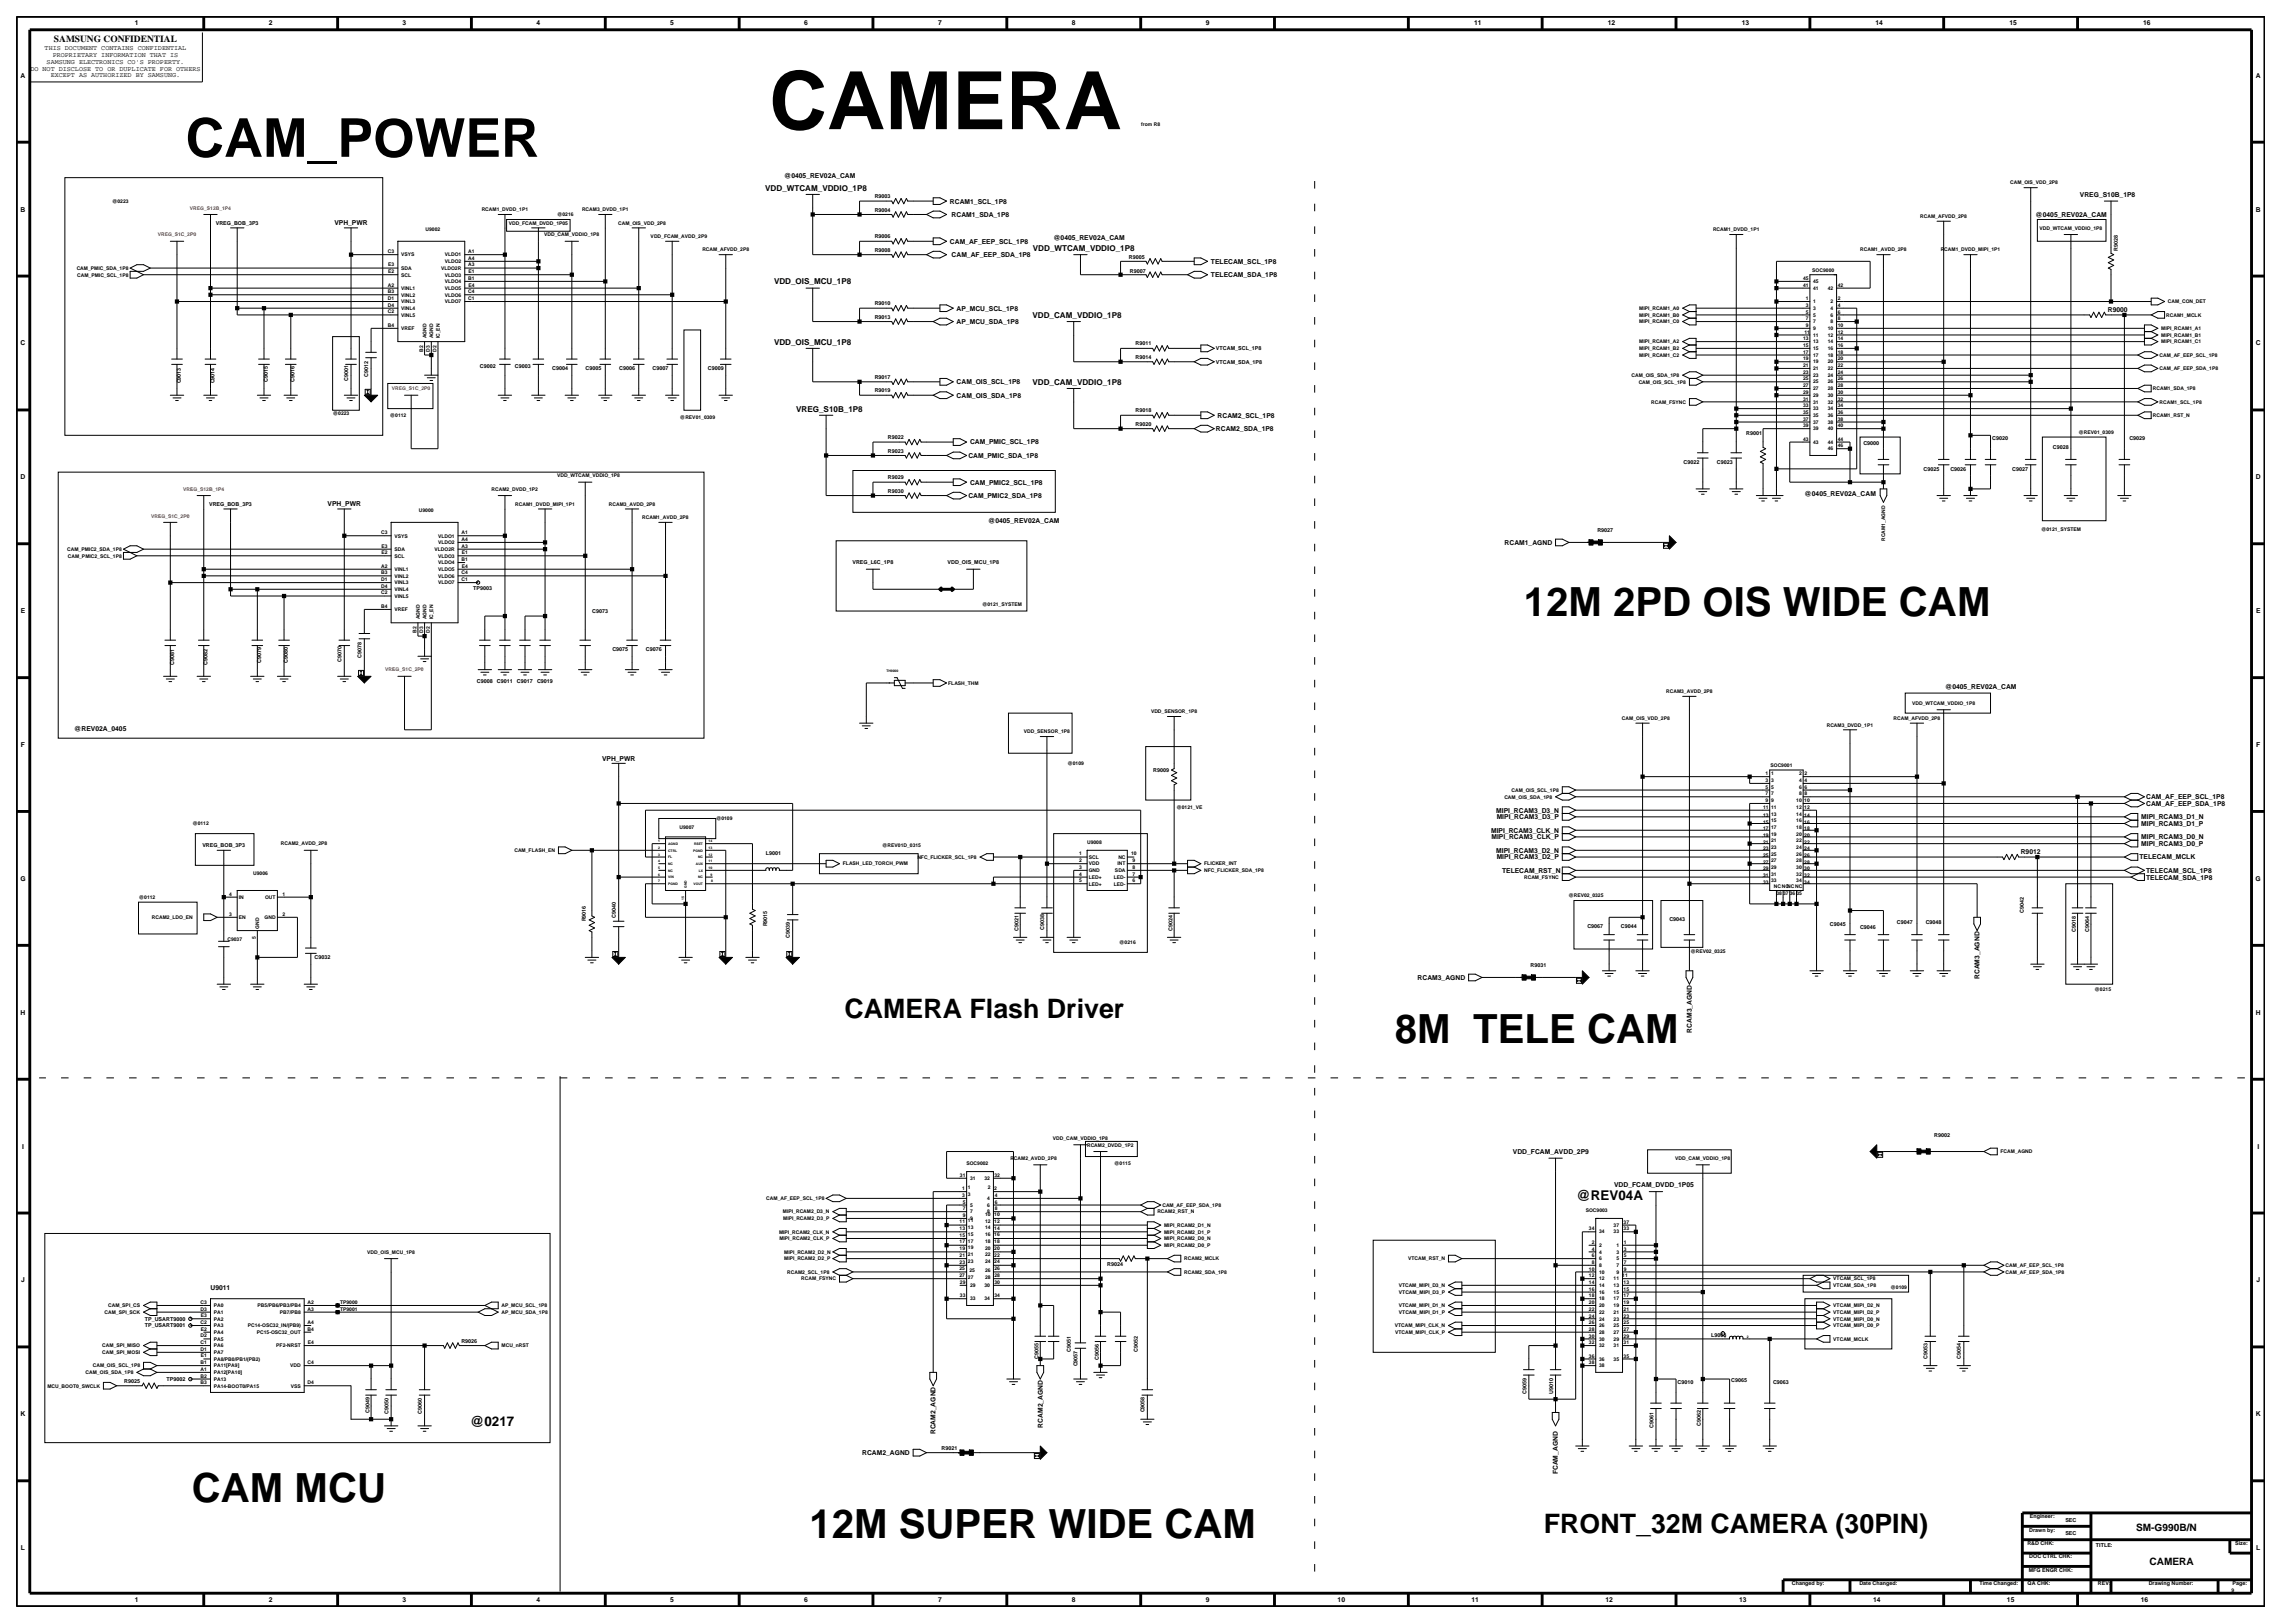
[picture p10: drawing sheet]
<svg xmlns="http://www.w3.org/2000/svg" width="420mm" height="297mm" viewBox="0 0 420 297" stroke-linecap="round" stroke-linejoin="round" font-family="sans-serif">
<defs><g id="words">
<text font-size="14.7" x="140.8" y="23.6">CAMERA</text>
<text font-size="9.8" x="34" y="28.7">CAM_POWER</text>
<g font-size="7.4">
<text x="278.9" y="112.7">12M 2PD OIS WIDE CAM</text>
<text x="255.3" y="190.8">8M TELE CAM</text>
<text x="35.1" y="274.9">CAM MCU</text>
<text x="148.1" y="281.4">12M SUPER WIDE CAM</text>
</g>
<g font-size="4.9">
<text x="154.6" y="186.2">CAMERA Flash Driver</text>
<text x="282.5" y="280.5">FRONT_32M CAMERA (30PIN)</text>
</g>
<g font-size="2.5">
<text x="288.5" y="219.5">@REV04A</text>
<text x="86" y="260.9">@0217</text>
</g>
<g font-size="1.9">
<text x="390.9" y="280.2">SM-G990B/N</text>
<text x="393.4" y="286.3">CAMERA</text>
</g>
<text font-size="1.7" x="9.9" y="7.7">SAMSUNG CONFIDENTIAL</text>
<g font-size="1.5">
<text x="140" y="34.9">VDD_WTCAM_VDDIO_1P8</text>
<text x="189" y="45.9">VDD_WTCAM_VDDIO_1P8</text>
<text x="141.7" y="52">VDD_OIS_MCU_1P8</text>
<text x="189" y="58.2">VDD_CAM_VDDIO_1P8</text>
<text x="141.7" y="63">VDD_OIS_MCU_1P8</text>
<text x="189" y="70.4">VDD_CAM_VDDIO_1P8</text>
<text x="145.7" y="75.3">VREG_S10B_1P8</text>
</g>
<g font-size="1.2">
<text x="24.7" y="4.7">1</text>
<text x="49.2" y="4.7">2</text>
<text x="73.7" y="4.7">3</text>
<text x="98.2" y="4.7">4</text>
<text x="122.7" y="4.7">5</text>
<text x="147.2" y="4.7">6</text>
<text x="171.7" y="4.7">7</text>
<text x="196.2" y="4.7">8</text>
<text x="220.7" y="4.7">9</text>
<text x="269.8" y="4.7">11</text>
<text x="294.3" y="4.7">12</text>
<text x="318.7" y="4.7">13</text>
<text x="343.2" y="4.7">14</text>
<text x="367.7" y="4.7">15</text>
<text x="392.2" y="4.7">16</text>
<text x="8.2" y="9.2">THIS DOCUMENT CONTAINS CONFIDENTIAL</text>
<text x="8.5" y="11.7">SAMSUNG ELECTRONICS CO'S PROPERTY.</text>
<text x="9.6" y="10.5">PROPRIETARY INFORMATION THAT IS</text>
<text x="3.8" y="14.2">A</text>
<text x="5.6" y="12.9">DO NOT DISCLOSE TO OR DUPLICATE FOR OTHERS</text>
<text x="9.3" y="14.1">EXCEPT AS AUTHORIZED BY SAMSUNG.</text>
<text x="412.8" y="14.2">A</text>
<text x="143.5" y="32.7">@0405_REV02A_CAM</text>
<text x="3.8" y="38.7">B</text>
<text x="61.2" y="41.2">VPH_PWR</text>
<text x="173.8" y="37.2">RCAM1_SCL_1P8</text>
<text x="174.1" y="39.7">RCAM1_SDA_1P8</text>
<text x="372.5" y="39.7">@0405_REV02A_CAM</text>
<text x="380.6" y="36">VREG_S10B_1P8</text>
<text x="412.8" y="38.7">B</text>
<text x="173.8" y="44.6">CAM_AF_EEP_SCL_1P8</text>
<text x="174.1" y="47">CAM_AF_EEP_SDA_1P8</text>
<text x="192.8" y="44">@0405_REV02A_CAM</text>
<text x="221.6" y="48.3">TELECAM_SCL_1P8</text>
<text x="221.6" y="50.7">TELECAM_SDA_1P8</text>
<text x="175.1" y="59.3">AP_MCU_SDA_1P8</text>
<text x="175.1" y="56.8">AP_MCU_SCL_1P8</text>
<text x="385.7" y="57.2">R9000</text>
<text x="3.8" y="63.2">C</text>
<text x="412.8" y="63.2">C</text>
<text x="175.1" y="70.3">CAM_OIS_SCL_1P8</text>
<text x="175.1" y="72.8">CAM_OIS_SDA_1P8</text>
<text x="222.8" y="76.4">RCAM2_SCL_1P8</text>
<text x="177.2" y="83.8">CAM_PMIC_SDA_1P8</text>
<text x="177.5" y="81.3">CAM_PMIC_SCL_1P8</text>
<text x="222.5" y="78.9">RCAM2_SDA_1P8</text>
<text x="3.8" y="87.7">D</text>
<text x="177.5" y="88.7">CAM_PMIC2_SCL_1P8</text>
<text x="412.8" y="87.7">D</text>
<text x="60" y="92.7">VPH_PWR</text>
<text x="177.2" y="91.1">CAM_PMIC2_SDA_1P8</text>
<text x="180.8" y="95.7">@0405_REV02A_CAM</text>
<text x="330.3" y="90.8">@0405_REV02A_CAM</text>
<text x="275.4" y="99.7">RCAM1_AGND</text>
<text x="3.8" y="112.2">E</text>
<text x="412.9" y="112.2">E</text>
<text x="356" y="126">@0405_REV02A_CAM</text>
<text x="3.8" y="136.7">F</text>
<text x="13.6" y="133.7">@REV02A_0405</text>
<text x="412.9" y="136.7">F</text>
<text x="110.2" y="139.2">VPH_PWR</text>
<text x="273.8" y="148.7">MIPI_RCAM3_D3_N</text>
<text x="273.9" y="149.9">MIPI_RCAM3_D3_P</text>
<text x="391.8" y="149.9">MIPI_RCAM3_D1_N</text>
<text x="392.8" y="147.5">CAM_AF_EEP_SDA_1P8</text>
<text x="392.8" y="146.2">CAM_AF_EEP_SCL_1P8</text>
<text x="272.9" y="152.4">MIPI_RCAM3_CLK_N</text>
<text x="272.9" y="153.6">MIPI_RCAM3_CLK_P</text>
<text x="391.8" y="151.1">MIPI_RCAM3_D1_P</text>
<text x="391.8" y="153.6">MIPI_RCAM3_D0_N</text>
<text x="391.8" y="154.8">MIPI_RCAM3_D0_P</text>
<text x="3.7" y="161.2">G</text>
<text x="273.8" y="156">MIPI_RCAM3_D2_N</text>
<text x="273.9" y="157.3">MIPI_RCAM3_D2_P</text>
<text x="274.9" y="159.7">TELECAM_RST_N</text>
<text x="369.8" y="156.4">R9012</text>
<text x="391.5" y="157.3">TELECAM_MCLK</text>
<text x="392.8" y="159.7">TELECAM_SCL_1P8</text>
<text x="392.8" y="160.9">TELECAM_SDA_1P8</text>
<text x="412.8" y="161.2">G</text>
<text x="259.4" y="179.3">RCAM3_AGND</text>
<text x="362.3" y="179.2" transform="rotate(-90 362.3 179.2)">RCAM3_AGND</text>
<text x="3.8" y="185.7">H</text>
<text x="412.8" y="185.7">H</text>
<text x="309.6" y="189" transform="rotate(-90 309.6 189)">RCAM3_AGND</text>
<text x="4" y="210.2">I</text>
<text x="276.9" y="211.2">VDD_FCAM_AVDD_2P9</text>
<text x="413.1" y="210.2">I</text>
<text x="295.4" y="217.3">VDD_FCAM_DVDD_1P05</text>
<text x="3.9" y="234.7">J</text>
<text x="38.5" y="236.1">U9011</text>
<text x="412.9" y="234.7">J</text>
<text x="3.8" y="259.2">K</text>
<text x="171.2" y="262.4" transform="rotate(-90 171.2 262.4)">RCAM2_AGND</text>
<text x="190.8" y="261.2" transform="rotate(-90 190.8 261.2)">RCAM2_AGND</text>
<text x="412.8" y="259.2">K</text>
<text x="157.8" y="266.3">RCAM2_AGND</text>
<text x="285.1" y="269.8" transform="rotate(-90 285.1 269.8)">FCAM_AGND</text>
<text x="3.8" y="283.7">L</text>
<text x="412.9" y="283.7">L</text>
<text x="24.7" y="293.2">1</text>
<text x="49.2" y="293.2">2</text>
<text x="73.7" y="293.2">3</text>
<text x="98.2" y="293.2">4</text>
<text x="122.7" y="293.2">5</text>
<text x="147.2" y="293.2">6</text>
<text x="171.7" y="293.2">7</text>
<text x="196.2" y="293.2">8</text>
<text x="220.7" y="293.2">9</text>
<text x="244.8" y="293.2">10</text>
<text x="269.3" y="293.2">11</text>
<text x="293.8" y="293.2">12</text>
<text x="318.3" y="293.2">13</text>
<text x="342.8" y="293.2">14</text>
<text x="367.3" y="293.2">15</text>
<text x="391.8" y="293.2">16</text>
</g>
<g font-size="1">
<text x="39.5" y="41.1">VREG_BOB_3P3</text>
<text x="160.1" y="36.3">R9003</text>
<text x="160.1" y="38.7">R9004</text>
<text x="160.1" y="43.6">R9006</text>
<text x="160.1" y="46.1">R9008</text>
<text x="206.6" y="47.3">R9005</text>
<text x="387.6" y="46" transform="rotate(-90 387.6 46)">R9028</text>
<text x="206.8" y="50">R9007</text>
<text x="160.1" y="55.9">R9010</text>
<text x="160.1" y="58.3">R9013</text>
<text x="207.8" y="65.7">R9014</text>
<text x="207.8" y="63.2">R9011</text>
<text x="222.5" y="64.1">VTCAM_SCL_1P8</text>
<text x="33.1" y="70.2" transform="rotate(-90 33.1 70.2)">C9013</text>
<text x="39.2" y="70.2" transform="rotate(-90 39.2 70.2)">C9014</text>
<text x="49" y="69.9" transform="rotate(-90 49 69.9)">C9015</text>
<text x="53.9" y="69.9" transform="rotate(-90 53.9 69.9)">C9016</text>
<text x="63.7" y="69.7" transform="rotate(-90 63.7 69.7)">C9001</text>
<text x="67.4" y="69" transform="rotate(-90 67.4 69)">C9012</text>
<text x="87.8" y="67.4">C9002</text>
<text x="94.2" y="67.4">C9003</text>
<text x="101" y="67.8">C9004</text>
<text x="107.2" y="67.8">C9005</text>
<text x="113.3" y="67.8">C9006</text>
<text x="119.4" y="67.8">C9007</text>
<text x="129.5" y="67.8">C9009</text>
<text x="160.1" y="69.4">R9017</text>
<text x="160.1" y="71.8">R9019</text>
<text x="222.5" y="66.6">VTCAM_SDA_1P8</text>
<text x="207.8" y="75.5">R9018</text>
<text x="207.8" y="77.9">R9020</text>
<text x="162.5" y="80.4">R9022</text>
<text x="162.5" y="82.8">R9023</text>
<text x="319.6" y="79.7">R9001</text>
<text x="341" y="81.5">C9000</text>
<text x="364.6" y="80.5">C9020</text>
<text x="375.7" y="82.2">C9028</text>
<text x="389.7" y="80.6">C9029</text>
<text x="162.5" y="87.7">R9029</text>
<text x="308.1" y="84.9">C9022</text>
<text x="314.2" y="84.9">C9023</text>
<text x="352" y="86.1">C9025</text>
<text x="356.9" y="86.1">C9026</text>
<text x="368.3" y="86.2">C9027</text>
<text x="38.3" y="92.6">VREG_BOB_3P3</text>
<text x="162.5" y="90.2">R9030</text>
<text x="292.3" y="97.4">R9027</text>
<text x="86.6" y="107.9">TP9003</text>
<text x="156" y="103.3">VREG_L6C_1P8</text>
<text x="173.4" y="103.3">VDD_OIS_MCU_1P8</text>
<text x="108.4" y="112.2">C9073</text>
<text x="112.1" y="119.2">C9075</text>
<text x="118.2" y="119.2">C9076</text>
<text x="31.9" y="121.6" transform="rotate(-90 31.9 121.6)">C9081</text>
<text x="38" y="121.6" transform="rotate(-90 38 121.6)">C9082</text>
<text x="47.8" y="121.3" transform="rotate(-90 47.8 121.3)">C9079</text>
<text x="52.7" y="121.3" transform="rotate(-90 52.7 121.3)">C9080</text>
<text x="62.5" y="121.2" transform="rotate(-90 62.5 121.2)">C9070</text>
<text x="66.2" y="120.4" transform="rotate(-90 66.2 120.4)">C9078</text>
<text x="87.3" y="125">C9008</text>
<text x="90.9" y="125">C9011</text>
<text x="94.6" y="125">C9017</text>
<text x="98.3" y="125">C9019</text>
<text x="211" y="141.2">R9009</text>
<text x="37" y="155">VREG_BOB_3P3</text>
<text x="140.2" y="156.5">L9001</text>
<text x="112.7" y="168" transform="rotate(-90 112.7 168)">C9040</text>
<text x="370.4" y="167.1" transform="rotate(-90 370.4 167.1)">C9042</text>
<text x="107.2" y="168.6" transform="rotate(-90 107.2 168.6)">R9016</text>
<text x="140.4" y="169.5" transform="rotate(-90 140.4 169.5)">R9015</text>
<text x="144.6" y="171.7" transform="rotate(-90 144.6 171.7)">C9039</text>
<text x="186.4" y="170.3" transform="rotate(-90 186.4 170.3)">C9021</text>
<text x="191.1" y="170.1" transform="rotate(-90 191.1 170.1)">C9038</text>
<text x="214.6" y="170.3" transform="rotate(-90 214.6 170.3)">C9024</text>
<text x="290.5" y="169.8">C9067</text>
<text x="296.6" y="169.8">C9044</text>
<text x="305.5" y="168.5">C9043</text>
<text x="334.9" y="169.4">C9045</text>
<text x="340.4" y="170">C9046</text>
<text x="347.1" y="169.1">C9047</text>
<text x="352.4" y="169.1">C9048</text>
<text x="379.9" y="170.6" transform="rotate(-90 379.9 170.6)">C9018</text>
<text x="382.3" y="170.6" transform="rotate(-90 382.3 170.6)">C9064</text>
<text x="57.6" y="175.5">C9032</text>
<text x="280.1" y="177">R9031</text>
<text x="354" y="208.1">R9002</text>
<text x="202.6" y="231.6">R9024</text>
<text x="26.5" y="242.9">TP_USART9001</text>
<text x="26.5" y="241.7">TP_USART9000</text>
<text x="84.4" y="245.7">R9026</text>
<text x="313.2" y="244.7">L9003</text>
<text x="190.1" y="248.7" transform="rotate(-90 190.1 248.7)">C9055</text>
<text x="196" y="247.4" transform="rotate(-90 196 247.4)">C9051</text>
<text x="197.2" y="250" transform="rotate(-90 197.2 250)">C9057</text>
<text x="201.1" y="248.8" transform="rotate(-90 201.1 248.8)">C9056</text>
<text x="208.2" y="247.4" transform="rotate(-90 208.2 247.4)">C9052</text>
<text x="352.7" y="248.7" transform="rotate(-90 352.7 248.7)">C9053</text>
<text x="358.9" y="248.7" transform="rotate(-90 358.9 248.7)">C9054</text>
<text x="22.7" y="253.1">R9025</text>
<text x="30.5" y="252.7">TP9002</text>
<text x="279.3" y="255.1" transform="rotate(-90 279.3 255.1)">C9059</text>
<text x="284.2" y="255.1" transform="rotate(-90 284.2 255.1)">U9010</text>
<text x="307" y="253.3">C9010</text>
<text x="316.8" y="253">C9065</text>
<text x="324.5" y="253.3">C9063</text>
<text x="67.6" y="258.6" transform="rotate(-90 67.6 258.6)">C9049</text>
<text x="71.1" y="258.8" transform="rotate(-90 71.1 258.8)">C9050</text>
<text x="77.2" y="258.8" transform="rotate(-90 77.2 258.8)">C9060</text>
<text x="209.5" y="258.5" transform="rotate(-90 209.5 258.5)">C9058</text>
<text x="302.6" y="261.3" transform="rotate(-90 302.6 261.3)">C9061</text>
<text x="311.3" y="261" transform="rotate(-90 311.3 261)">C9062</text>
<text x="172.3" y="265.3">R9021</text>
<text x="371.4" y="280.2">Drawn by:</text>
<text x="371.5" y="277.8">Engineer:</text>
<text x="378" y="280.9">SEC</text>
<text x="378" y="278.4">SEC</text>
<text x="371" y="282.7">R&amp;D CHK:</text>
<text x="371.3" y="287.6">MFG ENGR CHK:</text>
<text x="371.4" y="285.2">DOC CTRL CHK:</text>
<text x="383.6" y="283">TITLE:</text>
<text x="409.1" y="282.7">Size:</text>
<text x="327.9" y="290.1">Changed by:</text>
<text x="340.3" y="290.1">Date Changed:</text>
<text x="362.2" y="290.1">Time Changed:</text>
<text x="371.1" y="290.1">QA CHK:</text>
<text x="383.9" y="290.1">REV:</text>
<text x="393.2" y="290.1">Drawing Number:</text>
<text x="408.6" y="290.1">Page:</text>
</g>
<g font-size=".9">
<text x="208.9" y="23">from R8</text>
<text x="367.9" y="33.8">CAM_OIS_VDD_2P8</text>
<text x="20.5" y="37.1">@0223</text>
<text x="88.2" y="38.7">RCAM1_DVDD_1P1</text>
<text x="93.1" y="41.1">VDD_FCAM_DVDD_1P05</text>
<text x="101.9" y="39.6">@0216</text>
<text x="106.5" y="38.7">RCAM3_DVDD_1P1</text>
<text x="113.1" y="41.1">CAM_OIS_VDD_2P8</text>
<text x="351.4" y="39.9">RCAM_AFVDD_2P8</text>
<text x="71" y="46.3">C3</text>
<text x="73.4" y="46.9">VSYS</text>
<text x="77.9" y="42.3">U9002</text>
<text x="81.4" y="46.9">VLDO1</text>
<text x="85.7" y="47.5">A4</text>
<text x="85.7" y="46.3">A1</text>
<text x="99.6" y="43.2">VDD_CAM_VDDIO_1P8</text>
<text x="119.1" y="43.6">VDD_FCAM_AVDD_2P9</text>
<text x="128.5" y="46">RCAM_AFVDD_2P8</text>
<text x="313.5" y="42.3">RCAM1_DVDD_1P1</text>
<text x="340.4" y="46">RCAM1_AVDD_2P8</text>
<text x="355.2" y="46">RCAM1_DVDD_MIPI_1P1</text>
<text x="373.2" y="42">VDD_WTCAM_VDDIO_1P8</text>
<text x="14" y="49.4">CAM_PMIC_SDA_1P8</text>
<text x="14.1" y="50.6">CAM_PMIC_SCL_1P8</text>
<text x="71" y="53.7">B3</text>
<text x="71" y="52.4">A2</text>
<text x="71" y="50">E2</text>
<text x="71" y="48.8">E3</text>
<text x="73.4" y="50.6">SCL</text>
<text x="73.4" y="49.4">SDA</text>
<text x="73.4" y="53.1">VINL1</text>
<text x="80.7" y="49.4">VLDO2R</text>
<text x="81.4" y="53.1">VLDO5</text>
<text x="81.4" y="50.6">VLDO3</text>
<text x="81.4" y="48.1">VLDO2</text>
<text x="81.4" y="51.8">VLDO4</text>
<text x="85.7" y="53.7">C4</text>
<text x="85.7" y="51.2">B1</text>
<text x="85.7" y="48.8">A3</text>
<text x="85.7" y="52.4">E4</text>
<text x="85.7" y="50">E1</text>
<text x="330" y="51.3">45</text>
<text x="330" y="52.5">41</text>
<text x="331.7" y="49.9">SOC9000</text>
<text x="331.8" y="51.8">45</text>
<text x="331.8" y="53">41</text>
<text x="334.5" y="53">42</text>
<text x="336.3" y="52.5">42</text>
<text x="71" y="54.9">D1</text>
<text x="71" y="56.1">D4</text>
<text x="71" y="59.8">B4</text>
<text x="71" y="57.3">C2</text>
<text x="73.4" y="55.5">VINL3</text>
<text x="73.4" y="56.7">VINL4</text>
<text x="73.4" y="54.3">VINL2</text>
<text x="73.4" y="58">VINL5</text>
<text x="81.4" y="54.3">VLDO6</text>
<text x="81.4" y="55.5">VLDO7</text>
<text x="85.7" y="54.9">C1</text>
<text x="300" y="56.7">MIPI_RCAM1_A0</text>
<text x="300" y="58">MIPI_RCAM1_B0</text>
<text x="300" y="59.2">MIPI_RCAM1_C0</text>
<text x="330.5" y="59.8">9</text>
<text x="330.5" y="57.4">5</text>
<text x="330.5" y="58.6">7</text>
<text x="330.5" y="56.1">3</text>
<text x="330.5" y="54.9">1</text>
<text x="331.8" y="57.9">5</text>
<text x="331.8" y="59.1">7</text>
<text x="331.8" y="56.7">3</text>
<text x="331.8" y="55.5">1</text>
<text x="335" y="59.1">8</text>
<text x="335" y="57.9">6</text>
<text x="335" y="56.7">4</text>
<text x="335" y="55.5">2</text>
<text x="336.3" y="59.8">10</text>
<text x="336.3" y="58.6">8</text>
<text x="336.3" y="57.4">6</text>
<text x="336.3" y="56.1">4</text>
<text x="336.3" y="54.9">2</text>
<text x="396.4" y="58">RCAM1_MCLK</text>
<text x="396.7" y="55.5">CAM_CON_DET</text>
<text x="73.4" y="60.4">VREF</text>
<text x="77.4" y="64.3" transform="rotate(-90 77.4 64.3)">B2</text>
<text x="78" y="61.9" transform="rotate(-90 78 61.9)">AGND</text>
<text x="78.6" y="64.3" transform="rotate(-90 78.6 64.3)">D3</text>
<text x="79.3" y="61.9" transform="rotate(-90 79.3 61.9)">AGND</text>
<text x="79.9" y="64.3" transform="rotate(-90 79.9 64.3)">D2</text>
<text x="80.5" y="61.9" transform="rotate(-90 80.5 61.9)">IC_EN</text>
<text x="300" y="62.8">MIPI_RCAM1_A2</text>
<text x="300" y="64.1">MIPI_RCAM1_B2</text>
<text x="300" y="65.3">MIPI_RCAM1_C2</text>
<text x="330" y="62.3">13</text>
<text x="330" y="63.5">15</text>
<text x="330" y="64.7">17</text>
<text x="330" y="66">19</text>
<text x="330.2" y="61">11</text>
<text x="331.8" y="60.4">9</text>
<text x="331.8" y="62.8">13</text>
<text x="331.8" y="64">15</text>
<text x="331.8" y="65.3">17</text>
<text x="331.8" y="61.6">11</text>
<text x="334.5" y="62.8">14</text>
<text x="334.5" y="64">16</text>
<text x="334.5" y="65.3">18</text>
<text x="334.5" y="60.4">10</text>
<text x="334.5" y="61.6">12</text>
<text x="336.3" y="66">20</text>
<text x="336.3" y="62.3">14</text>
<text x="336.3" y="63.5">16</text>
<text x="336.3" y="64.7">18</text>
<text x="336.3" y="61">12</text>
<text x="395.2" y="65.3">CAM_AF_EEP_SCL_1P8</text>
<text x="395.5" y="60.4">MIPI_RCAM1_A1</text>
<text x="395.5" y="61.6">MIPI_RCAM1_B1</text>
<text x="395.5" y="62.8">MIPI_RCAM1_C1</text>
<text x="298.6" y="69">CAM_OIS_SDA_1P8</text>
<text x="299.9" y="70.2">CAM_OIS_SCL_1P8</text>
<text x="330" y="67.2">21</text>
<text x="330" y="68.4">23</text>
<text x="330" y="69.6">25</text>
<text x="330" y="70.9">27</text>
<text x="331.8" y="67.7">21</text>
<text x="331.8" y="69">23</text>
<text x="331.8" y="70.2">25</text>
<text x="331.8" y="71.4">27</text>
<text x="331.8" y="66.5">19</text>
<text x="334.5" y="71.4">28</text>
<text x="334.5" y="66.5">20</text>
<text x="334.5" y="67.7">22</text>
<text x="334.5" y="69">24</text>
<text x="334.5" y="70.2">26</text>
<text x="336.3" y="70.9">28</text>
<text x="336.3" y="67.2">22</text>
<text x="336.3" y="68.4">24</text>
<text x="336.3" y="69.6">26</text>
<text x="394" y="71.4">RCAM1_SDA_1P8</text>
<text x="395.2" y="67.7">CAM_AF_EEP_SDA_1P8</text>
<text x="60.9" y="76">@0223</text>
<text x="71.3" y="76.3">@0112</text>
<text x="124.4" y="76.6">@REV01_0309</text>
<text x="302.2" y="73.9">RCAM_FSYNC</text>
<text x="330" y="77">37</text>
<text x="330" y="72.1">29</text>
<text x="330" y="73.3">31</text>
<text x="330" y="74.5">33</text>
<text x="330" y="75.7">35</text>
<text x="331.8" y="77.5">37</text>
<text x="331.8" y="72.6">29</text>
<text x="331.8" y="73.9">31</text>
<text x="331.8" y="75.1">33</text>
<text x="331.8" y="76.3">35</text>
<text x="334.5" y="76.3">36</text>
<text x="334.5" y="77.5">38</text>
<text x="334.5" y="72.6">30</text>
<text x="334.5" y="73.9">32</text>
<text x="334.5" y="75.1">34</text>
<text x="336.3" y="75.7">36</text>
<text x="336.3" y="77">38</text>
<text x="336.3" y="72.1">30</text>
<text x="336.3" y="73.3">32</text>
<text x="336.3" y="74.5">34</text>
<text x="394" y="76.3">RCAM1_RST_N</text>
<text x="395.2" y="73.9">RCAM1_SCL_1P8</text>
<text x="330" y="80.6">43</text>
<text x="330" y="78.2">39</text>
<text x="331.8" y="81.2">43</text>
<text x="331.8" y="78.7">39</text>
<text x="334.5" y="81.2">44</text>
<text x="334.5" y="82.4">46</text>
<text x="334.5" y="78.7">40</text>
<text x="336.3" y="80.6">44</text>
<text x="336.3" y="81.9">46</text>
<text x="336.3" y="78.2">40</text>
<text x="380.4" y="79.4">@REV01_0309</text>
<text x="90" y="89.9">RCAM2_DVDD_1P2</text>
<text x="101.9" y="87.3">VDD_WTCAM_VDDIO_1P8</text>
<text x="76.7" y="93.8">U9000</text>
<text x="94.3" y="92.5">RCAM1_DVDD_MIPI_1P1</text>
<text x="111.4" y="92.5">RCAM3_AVDD_2P8</text>
<text x="117.5" y="95">RCAM1_AVDD_2P8</text>
<text x="12.3" y="100.8">CAM_PMIC2_SDA_1P8</text>
<text x="69.8" y="97.7">C3</text>
<text x="69.8" y="101.4">E2</text>
<text x="69.8" y="100.2">E3</text>
<text x="72.2" y="100.8">SDA</text>
<text x="72.2" y="98.4">VSYS</text>
<text x="79.5" y="100.8">VLDO2R</text>
<text x="80.2" y="99.6">VLDO2</text>
<text x="80.2" y="98.4">VLDO1</text>
<text x="84.5" y="99">A4</text>
<text x="84.5" y="97.7">A1</text>
<text x="84.5" y="100.2">A3</text>
<text x="84.5" y="101.4">E1</text>
<text x="345" y="99" transform="rotate(-90 345 99)">RCAM1_AGND</text>
<text x="373.5" y="97.1">@0121_SYSTEM</text>
<text x="12.4" y="102">CAM_PMIC2_SCL_1P8</text>
<text x="69.8" y="106.3">D1</text>
<text x="69.8" y="107.6">D4</text>
<text x="69.8" y="105.1">B3</text>
<text x="69.8" y="103.9">A2</text>
<text x="72.2" y="106.9">VINL3</text>
<text x="72.2" y="102">SCL</text>
<text x="72.2" y="105.7">VINL2</text>
<text x="72.2" y="104.5">VINL1</text>
<text x="80.2" y="104.5">VLDO5</text>
<text x="80.2" y="105.7">VLDO6</text>
<text x="80.2" y="102">VLDO3</text>
<text x="80.2" y="103.3">VLDO4</text>
<text x="80.2" y="106.9">VLDO7</text>
<text x="84.5" y="105.1">C4</text>
<text x="84.5" y="102.7">B1</text>
<text x="84.5" y="106.3">C1</text>
<text x="84.5" y="103.9">E4</text>
<text x="69.8" y="111.2">B4</text>
<text x="69.8" y="108.8">C2</text>
<text x="72.2" y="108.2">VINL4</text>
<text x="72.2" y="111.8">VREF</text>
<text x="72.2" y="109.4">VINL5</text>
<text x="76.8" y="113.3" transform="rotate(-90 76.8 113.3)">AGND</text>
<text x="78" y="113.3" transform="rotate(-90 78 113.3)">AGND</text>
<text x="79.3" y="113.3" transform="rotate(-90 79.3 113.3)">IC_EN</text>
<text x="179.7" y="110.9">@0121_SYSTEM</text>
<text x="76.2" y="115.8" transform="rotate(-90 76.2 115.8)">B2</text>
<text x="77.4" y="115.8" transform="rotate(-90 77.4 115.8)">D3</text>
<text x="78.6" y="115.8" transform="rotate(-90 78.6 115.8)">D2</text>
<text x="173.5" y="125.3">FLASH_THM</text>
<text x="210.6" y="130.5">VDD_SENSOR_1P8</text>
<text x="296.8" y="131.7">CAM_OIS_VDD_2P8</text>
<text x="304.9" y="126.8">RCAM3_AVDD_2P8</text>
<text x="346.5" y="131.7">RCAM_AFVDD_2P8</text>
<text x="349.9" y="129">VDD_WTCAM_VDDIO_1P8</text>
<text x="187.4" y="134.2">VDD_SENSOR_1P8</text>
<text x="334.3" y="133">RCAM3_DVDD_1P1</text>
<text x="195.3" y="140">@0109</text>
<text x="323.1" y="143.1">3</text>
<text x="323.1" y="141.9">1</text>
<text x="324" y="140.4">SOC9001</text>
<text x="324.1" y="143.1">3</text>
<text x="324.1" y="141.9">1</text>
<text x="329.2" y="143.1">4</text>
<text x="329.2" y="141.9">2</text>
<text x="330.2" y="143.1">4</text>
<text x="330.2" y="141.9">2</text>
<text x="215.3" y="148">@0121_VE</text>
<text x="275.3" y="146.1">CAM_OIS_SDA_1P8</text>
<text x="276.6" y="144.9">CAM_OIS_SCL_1P8</text>
<text x="322.7" y="149.5">13</text>
<text x="322.7" y="148">11</text>
<text x="323.1" y="144.3">5</text>
<text x="323.1" y="145.6">7</text>
<text x="323.1" y="146.8">9</text>
<text x="324.1" y="144.3">5</text>
<text x="324.1" y="145.6">7</text>
<text x="324.1" y="146.8">9</text>
<text x="324.1" y="148">11</text>
<text x="324.1" y="149.2">13</text>
<text x="328.7" y="148">12</text>
<text x="328.7" y="149.2">14</text>
<text x="328.7" y="146.8">10</text>
<text x="329.2" y="144.3">6</text>
<text x="329.2" y="145.6">8</text>
<text x="330.2" y="148">12</text>
<text x="330.2" y="149.5">14</text>
<text x="330.2" y="146.8">10</text>
<text x="330.2" y="144.3">6</text>
<text x="330.2" y="145.6">8</text>
<text x="35.2" y="151">@0112</text>
<text x="51.4" y="154.7">RCAM2_AVDD_2P8</text>
<text x="94.1" y="155.9">CAM_FLASH_EN</text>
<text x="124.4" y="151.7">U9007</text>
<text x="131" y="150.1">@0109</text>
<text x="161.5" y="155">@REV01D_0315</text>
<text x="198.9" y="154.4">U9008</text>
<text x="322.7" y="154.4">21</text>
<text x="322.7" y="155.6">23</text>
<text x="322.7" y="150.7">15</text>
<text x="322.7" y="151.9">17</text>
<text x="322.7" y="153.1">19</text>
<text x="324.1" y="154.1">21</text>
<text x="324.1" y="155.3">23</text>
<text x="324.1" y="150.5">15</text>
<text x="324.1" y="151.7">17</text>
<text x="324.1" y="152.9">19</text>
<text x="328.7" y="152.9">20</text>
<text x="328.7" y="154.1">22</text>
<text x="328.7" y="155.3">24</text>
<text x="328.7" y="150.5">16</text>
<text x="328.7" y="151.7">18</text>
<text x="330.2" y="153.1">20</text>
<text x="330.2" y="154.4">22</text>
<text x="330.2" y="155.6">24</text>
<text x="330.2" y="150.7">16</text>
<text x="330.2" y="151.9">18</text>
<text x="46.3" y="160.2">U9006</text>
<text x="154.3" y="158.4">FLASH_LED_TORCH_PWM</text>
<text x="167.9" y="157.2">NFC_FLICKER_SCL_1P8</text>
<text x="197.5" y="160.2">4</text>
<text x="197.5" y="161.4">5</text>
<text x="197.5" y="156.5">1</text>
<text x="197.5" y="157.8">2</text>
<text x="197.5" y="159">3</text>
<text x="199.2" y="160.8">LED+</text>
<text x="199.2" y="157.2">SCL</text>
<text x="199.2" y="158.4">VDD</text>
<text x="199.2" y="159.6">GND</text>
<text x="203.8" y="160.8">LED-</text>
<text x="204.1" y="159.6">SDA</text>
<text x="204.5" y="158.4">INT</text>
<text x="204.7" y="157.2">NC</text>
<text x="207" y="156.5">10</text>
<text x="207.3" y="161.4">6</text>
<text x="207.3" y="160.2">7</text>
<text x="207.3" y="159">8</text>
<text x="207.3" y="157.8">9</text>
<text x="220.4" y="158.4">FLICKER_INT</text>
<text x="220.4" y="159.6">NFC_FLICKER_SDA_1P8</text>
<text x="278.9" y="160.8">RCAM_FSYNC</text>
<text x="322.7" y="158">27</text>
<text x="322.7" y="159.3">29</text>
<text x="322.7" y="160.5">31</text>
<text x="322.7" y="161.7">33</text>
<text x="322.7" y="156.8">25</text>
<text x="324.1" y="161.5">33</text>
<text x="324.1" y="157.8">27</text>
<text x="324.1" y="159">29</text>
<text x="324.1" y="160.2">31</text>
<text x="324.1" y="156.6">25</text>
<text x="328.7" y="161.5">34</text>
<text x="328.7" y="156.6">26</text>
<text x="328.7" y="157.8">28</text>
<text x="328.7" y="159">30</text>
<text x="328.7" y="160.2">32</text>
<text x="330.2" y="161.7">34</text>
<text x="330.2" y="158">28</text>
<text x="330.2" y="159.3">30</text>
<text x="330.2" y="160.5">32</text>
<text x="330.2" y="156.8">26</text>
<text x="25.4" y="164.5">@0112</text>
<text x="41.9" y="167.6">3</text>
<text x="41.9" y="163.9">4</text>
<text x="43.7" y="164.5">IN</text>
<text x="48.5" y="164.5">OUT</text>
<text x="51.7" y="163.9">1</text>
<text x="51.7" y="167.6">2</text>
<text x="199.2" y="162">LED+</text>
<text x="203.8" y="162">LED-</text>
<text x="287" y="164.2">@REV02_0325</text>
<text x="324.6" y="162.6">NCNCNCNC</text>
<text x="325.1" y="163.9">38</text>
<text x="326.3" y="163.9">37</text>
<text x="327.5" y="163.9">36</text>
<text x="328.8" y="163.9">35</text>
<text x="27.8" y="168.2">RCAM2_LDO_EN</text>
<text x="41.6" y="172.1">C9037</text>
<text x="43.7" y="168.2">EN</text>
<text x="46.8" y="171.8" transform="rotate(-90 46.8 171.8)">5</text>
<text x="47.4" y="170" transform="rotate(-90 47.4 170)">GND</text>
<text x="48.4" y="168.2">GND</text>
<text x="204.8" y="172.8">@0216</text>
<text x="309.4" y="174.3">@REV02_0325</text>
<text x="383.3" y="181.3">@0215</text>
<text x="192.7" y="208.6">VDD_CAM_VDDIO_1P8</text>
<text x="198.9" y="210">RCAM2_DVDD_1P2</text>
<text x="175.7" y="215.4">31</text>
<text x="176.9" y="213.1">SOC9002</text>
<text x="177.5" y="215.9">31</text>
<text x="180.2" y="215.9">32</text>
<text x="182" y="215.4">32</text>
<text x="184.9" y="212.3">RCAM2_AVDD_2P8</text>
<text x="203.9" y="213.2">@0115</text>
<text x="306.6" y="212.3">VDD_CAM_VDDIO_1P8</text>
<text x="366.1" y="211">FCAM_AGND</text>
<text x="140.2" y="219.6">CAM_AF_EEP_SCL_1P8</text>
<text x="176.1" y="219">3</text>
<text x="176.1" y="217.8">1</text>
<text x="176.2" y="220.3">5</text>
<text x="176.2" y="221.5">7</text>
<text x="177.1" y="218.8">3</text>
<text x="177.1" y="217.6">1</text>
<text x="177.5" y="220.8">5</text>
<text x="180.7" y="219.6">4</text>
<text x="180.7" y="220.8">6</text>
<text x="180.8" y="217.6">2</text>
<text x="182" y="217.7">2</text>
<text x="182" y="219">4</text>
<text x="182" y="220.3">6</text>
<text x="182" y="221.5">8</text>
<text x="212.7" y="220.8">CAM_AF_EEP_SDA_1P8</text>
<text x="290.2" y="221.7">SOC9003</text>
<text x="142.6" y="225.7">MIPI_RCAM2_CLK_N</text>
<text x="142.6" y="227">MIPI_RCAM2_CLK_P</text>
<text x="143.3" y="222.1">MIPI_RCAM2_D3_N</text>
<text x="143.3" y="223.3">MIPI_RCAM2_D3_P</text>
<text x="175.6" y="223.9">11</text>
<text x="175.6" y="225.1">13</text>
<text x="175.6" y="226.3">15</text>
<text x="175.6" y="227.5">17</text>
<text x="176.2" y="222.7">9</text>
<text x="177.1" y="227.4">17</text>
<text x="177.1" y="223.7">11</text>
<text x="177.1" y="224.9">13</text>
<text x="177.1" y="226.1">15</text>
<text x="177.5" y="223.3">9</text>
<text x="177.5" y="222">7</text>
<text x="180.3" y="227.4">18</text>
<text x="180.3" y="222.5">10</text>
<text x="180.3" y="223.7">12</text>
<text x="180.3" y="225">14</text>
<text x="180.3" y="226.2">16</text>
<text x="180.7" y="222">8</text>
<text x="181.9" y="227.5">18</text>
<text x="181.9" y="222.6">10</text>
<text x="181.9" y="223.8">12</text>
<text x="181.9" y="225">14</text>
<text x="181.9" y="226.2">16</text>
<text x="211.8" y="222.1">RCAM2_RST_N</text>
<text x="213" y="227">MIPI_RCAM2_D0_N</text>
<text x="213" y="224.5">MIPI_RCAM2_D1_N</text>
<text x="213" y="225.7">MIPI_RCAM2_D1_P</text>
<text x="290.8" y="225.2">34</text>
<text x="291.3" y="227.6">2</text>
<text x="292.6" y="225.7">34</text>
<text x="295.3" y="224.5">37</text>
<text x="295.3" y="225.7">33</text>
<text x="297.1" y="223.9">37</text>
<text x="297.1" y="225.2">33</text>
<text x="297.1" y="227.6">1</text>
<text x="67.2" y="229.4">VDD_OIS_MCU_1P8</text>
<text x="143.5" y="230.6">MIPI_RCAM2_D2_P</text>
<text x="143.5" y="229.4">MIPI_RCAM2_D2_N</text>
<text x="144.1" y="233.1">RCAM2_SCL_1P8</text>
<text x="175.6" y="232.4">25</text>
<text x="175.6" y="233.7">27</text>
<text x="175.6" y="228.8">19</text>
<text x="175.6" y="230">21</text>
<text x="175.6" y="231.2">23</text>
<text x="177.1" y="234">27</text>
<text x="177.1" y="228.6">19</text>
<text x="177.1" y="229.8">21</text>
<text x="177.1" y="231">23</text>
<text x="177.4" y="232.7">25</text>
<text x="180.3" y="231.1">24</text>
<text x="180.3" y="232.7">26</text>
<text x="180.3" y="234">28</text>
<text x="180.3" y="228.6">20</text>
<text x="180.3" y="229.9">22</text>
<text x="181.9" y="231.1">24</text>
<text x="181.9" y="228.7">20</text>
<text x="181.9" y="229.9">22</text>
<text x="182" y="232.4">26</text>
<text x="182" y="233.7">28</text>
<text x="213" y="228.2">MIPI_RCAM2_D0_P</text>
<text x="216.7" y="233.1">RCAM2_SDA_1P8</text>
<text x="216.7" y="230.6">RCAM2_MCLK</text>
<text x="257.7" y="230.6">VTCAM_RST_N</text>
<text x="290.8" y="233.7">12</text>
<text x="290.8" y="232.5">10</text>
<text x="291.3" y="231.3">8</text>
<text x="291.3" y="228.8">4</text>
<text x="291.3" y="230.1">6</text>
<text x="292.6" y="231.8">8</text>
<text x="292.6" y="229.4">4</text>
<text x="292.6" y="230.6">6</text>
<text x="292.6" y="228.2">2</text>
<text x="292.6" y="233.1">10</text>
<text x="295.8" y="233.1">9</text>
<text x="295.8" y="230.6">5</text>
<text x="295.8" y="231.8">7</text>
<text x="295.8" y="229.4">3</text>
<text x="295.8" y="228.2">1</text>
<text x="296.9" y="233.7">11</text>
<text x="297.1" y="232.5">9</text>
<text x="297.1" y="230.1">5</text>
<text x="297.1" y="231.3">7</text>
<text x="297.1" y="228.8">3</text>
<text x="367" y="231.9">CAM_AF_EEP_SCL_1P8</text>
<text x="367" y="233.1">CAM_AF_EEP_SDA_1P8</text>
<text x="19.8" y="239.2">CAM_SPI_CS</text>
<text x="36.7" y="239.8">D3</text>
<text x="36.7" y="238.6">C3</text>
<text x="39.1" y="239.2">PA0</text>
<text x="47.2" y="239.2">PB5/PB6/PB3/PB4</text>
<text x="56.3" y="238.6">A2</text>
<text x="56.3" y="239.8">A3</text>
<text x="62.2" y="238.6">TP9000</text>
<text x="62.2" y="239.8">TP9001</text>
<text x="91.8" y="239.2">AP_MCU_SCL_1P8</text>
<text x="146.6" y="234.3">RCAM_FSYNC</text>
<text x="175.7" y="237.4">33</text>
<text x="175.7" y="234.9">29</text>
<text x="177.5" y="237.9">33</text>
<text x="177.5" y="235.5">29</text>
<text x="180.2" y="237.9">34</text>
<text x="180.2" y="235.5">30</text>
<text x="182" y="237.4">34</text>
<text x="182" y="234.9">30</text>
<text x="256" y="239.2">VTCAM_MIPI_D1_N</text>
<text x="256" y="235.5">VTCAM_MIPI_D3_N</text>
<text x="256" y="236.8">VTCAM_MIPI_D3_P</text>
<text x="290.8" y="238.6">20</text>
<text x="290.8" y="239.9">22</text>
<text x="290.8" y="234.9">14</text>
<text x="290.8" y="236.2">16</text>
<text x="290.8" y="237.4">18</text>
<text x="292.6" y="239.2">20</text>
<text x="292.6" y="234.3">12</text>
<text x="292.6" y="235.5">14</text>
<text x="292.6" y="236.7">16</text>
<text x="292.6" y="237.9">18</text>
<text x="295.3" y="235.5">13</text>
<text x="295.3" y="236.7">15</text>
<text x="295.3" y="237.9">17</text>
<text x="295.3" y="239.2">19</text>
<text x="295.3" y="234.3">11</text>
<text x="297.1" y="239.9">21</text>
<text x="297.1" y="234.9">13</text>
<text x="297.1" y="236.2">15</text>
<text x="297.1" y="237.4">17</text>
<text x="297.1" y="238.6">19</text>
<text x="335.5" y="234.3">VTCAM_SCL_1P8</text>
<text x="335.5" y="235.5">VTCAM_SDA_1P8</text>
<text x="335.5" y="239.2">VTCAM_MIPI_D2_N</text>
<text x="346" y="235.8">@0109</text>
<text x="19.1" y="240.4">CAM_SPI_SCK</text>
<text x="36.7" y="244.7">D2</text>
<text x="36.7" y="245.9">C1</text>
<text x="36.7" y="242.3">C2</text>
<text x="36.7" y="243.5">E2</text>
<text x="36.7" y="241">E3</text>
<text x="39.1" y="245.3">PA5</text>
<text x="39.1" y="240.4">PA1</text>
<text x="39.1" y="244.1">PA4</text>
<text x="39.1" y="241.6">PA2</text>
<text x="39.1" y="242.9">PA3</text>
<text x="45.4" y="242.9">PC14-OSC32_IN/(PB9)</text>
<text x="47" y="244.1">PC15-OSC32_OUT</text>
<text x="51.2" y="240.4">PB7/PB8</text>
<text x="56.3" y="243.5">B4</text>
<text x="56.3" y="242.3">A4</text>
<text x="56.3" y="245.9">E4</text>
<text x="91.8" y="240.4">AP_MCU_SDA_1P8</text>
<text x="255.3" y="242.9">VTCAM_MIPI_CLK_N</text>
<text x="255.3" y="244.1">VTCAM_MIPI_CLK_P</text>
<text x="256" y="240.4">VTCAM_MIPI_D1_P</text>
<text x="290.8" y="243.5">28</text>
<text x="290.8" y="244.8">30</text>
<text x="290.8" y="246">32</text>
<text x="290.8" y="241.1">24</text>
<text x="290.8" y="242.3">26</text>
<text x="292.6" y="244.1">28</text>
<text x="292.6" y="245.3">30</text>
<text x="292.6" y="240.4">22</text>
<text x="292.6" y="241.6">24</text>
<text x="292.6" y="242.9">26</text>
<text x="295.3" y="245.3">29</text>
<text x="295.3" y="240.4">21</text>
<text x="295.3" y="241.6">23</text>
<text x="295.3" y="242.9">25</text>
<text x="295.3" y="244.1">27</text>
<text x="297.1" y="244.8">29</text>
<text x="297.1" y="246">31</text>
<text x="297.1" y="241.1">23</text>
<text x="297.1" y="242.3">25</text>
<text x="297.1" y="243.5">27</text>
<text x="335.5" y="240.4">VTCAM_MIPI_D2_P</text>
<text x="335.5" y="241.6">VTCAM_MIPI_D0_N</text>
<text x="335.5" y="242.9">VTCAM_MIPI_D0_P</text>
<text x="335.5" y="245.3">VTCAM_MCLK</text>
<text x="15.7" y="251.5">CAM_OIS_SDA_1P8</text>
<text x="17" y="250.2">CAM_OIS_SCL_1P8</text>
<text x="18.7" y="246.6">CAM_SPI_MISO</text>
<text x="18.7" y="247.8">CAM_SPI_MOSI</text>
<text x="36.7" y="247.2">D1</text>
<text x="36.7" y="250.8">A1</text>
<text x="36.7" y="249.6">B1</text>
<text x="36.7" y="248.4">E1</text>
<text x="39.1" y="249">PA8/PB0/PB1/(PB2)</text>
<text x="39.1" y="246.6">PA6</text>
<text x="39.1" y="247.8">PA7</text>
<text x="39.1" y="251.5">PA12[PA10]</text>
<text x="39.1" y="250.2">PA11[PA9]</text>
<text x="50.6" y="246.6">PF2-NRST</text>
<text x="53.1" y="250.2">VDD</text>
<text x="56.3" y="249.6">C4</text>
<text x="91.8" y="246.6">MCU_nRST</text>
<text x="290.8" y="248.4">36</text>
<text x="290.8" y="249.7">38</text>
<text x="292.6" y="249">36</text>
<text x="292.6" y="250.2">38</text>
<text x="292.6" y="246.5">32</text>
<text x="295.3" y="249">35</text>
<text x="295.3" y="246.5">31</text>
<text x="297.1" y="248.4">35</text>
<text x="8.7" y="253.9">MCU_BOOT0_SWCLK</text>
<text x="36.7" y="252.1">B2</text>
<text x="36.7" y="253.3">B3</text>
<text x="39.1" y="252.7">PA13</text>
<text x="39.1" y="253.9">PA14-BOOT0/PA15</text>
<text x="53.2" y="253.9">VSS</text>
<text x="56.3" y="253.3">D4</text>
<text x="408.4" y="291.2">9</text>
</g>
<g font-size=".9" fill="#f00">
<text x="34.8" y="38.4">VREG_S12B_1P4</text>
<text x="28.9" y="43.2">VREG_S1C_2P0</text>
<text x="71.7" y="71.4">VREG_S1C_2P0</text>
<text x="33.5" y="89.8">VREG_S12B_1P4</text>
<text x="27.7" y="94.7">VREG_S1C_2P0</text>
<text x="70.5" y="122.9">VREG_S1C_2P0</text>
</g>
<g font-size=".6">
<text x="162.2" y="123">TH9000</text>
<text x="120.5" y="155.3">2</text>
<text x="120.5" y="154.1">1</text>
<text x="122.3" y="155.8">CTRL</text>
<text x="122.3" y="154.6">AGND</text>
<text x="126.9" y="155.8">PGND</text>
<text x="127" y="154.6">RSET</text>
<text x="129.7" y="155.3">13</text>
<text x="129.7" y="154.1">14</text>
<text x="120.5" y="156.6">3</text>
<text x="120.5" y="157.8">4</text>
<text x="120.5" y="159">5</text>
<text x="120.5" y="160.2">6</text>
<text x="120.5" y="161.5">7</text>
<text x="122.3" y="157">FL</text>
<text x="122.3" y="158.3">NC</text>
<text x="122.3" y="159.5">NC</text>
<text x="122.3" y="160.7">VIN</text>
<text x="122.3" y="161.9">PGND</text>
<text x="126.9" y="161.9">VOUT</text>
<text x="127.4" y="158.3">AUX</text>
<text x="127.8" y="160.7">NC</text>
<text x="127.8" y="157">NC</text>
<text x="127.9" y="159.5">LX</text>
<text x="129.7" y="159">10</text>
<text x="129.7" y="157.8">11</text>
<text x="129.7" y="156.6">12</text>
<text x="130" y="160.2">9</text>
<text x="130.1" y="161.5">8</text>
<text x="125.2" y="164.6" transform="rotate(-90 125.2 164.6)">15</text>
<text x="125.7" y="162.5" transform="rotate(-90 125.7 162.5)">GND</text>
<text x="315.5" y="244.8">1</text>
<text x="319.7" y="244.8">2</text>
</g>
</g></defs>
<g fill="none" stroke="#000" stroke-width=".18">
<path d="M37 5.9v9.1h-31.5M11.9 32.5h58.1v47.2h-58.1zM37.3 39.2h2.4M38.5 39.2v26.5M91.2 39.2h2.4M92.4 39.2v26.5M109.6 39.2h2.4M110.8 39.2v26.5M147.5 35.6h2.5M148.7 39.2h14.5l.2 .5 .5-.9 .5 .9 .5-.9 .5 .9 .5-.9 .2 .4h3.5M148.7 35.6v11h14.5l.2 .5 .5-1 .5 1 .5-1 .5 1 .5-1 .2 .5h3.5M169.6 39.2l1.2-.6h1.2l1.2 .6-1.2 .7h-1.2z"/>
<path d="M170.8 36.2h1.2l1.2 .6-1.2 .6h-1.2zM170.8 36.8h-4.7l-.2-.5-.5 1-.5-1-.5 1-.5-1-.5 1-.2-.5h-5.9v2.4M370.4 34.3h2.5M371.6 34.3v49.8M385.1 36.8h2.5M386.3 36.8v9.6l.5 .2-1 .5 1 .5-1 .5 1 .5-1 .5 .5 .2v5.9M26.3 50.3h46.5M27.5 49.1h45.3M27.5 49.1l-1.2-.7h-1.3l-1.2 .7 2.5 1.2M27.5 49.1l-1.2 .6h-2.5v1.2h1.2l1.3-.6M31.2 44.2h2.4M32.4 44.2v21.5"/>
<path d="M32.4 55.2h40.4M38.5 52.7h34.3M38.5 53.9h34.3M42.2 41.7h2.4M43.4 56.4h29.4M43.4 41.7v15.9h29.4M48.3 56.4v9.3M53.2 57.6v8.1M63 41.7h2.5M64.2 46.6h8.6M64.2 41.7v24M72.8 44.2h12.3v18.3h-12.3z"/>
<path d="M85.1 52.7h31.8M85.1 53.9h37.9M85.1 55.2h47.7M85.1 46.6h7.3M85.1 49.1h13.4M85.1 47.8h13.4M85.1 50.3h19.6M85.1 51.5h25.7M92.7 40.2h11.6v2.1h-11.6zM97.3 41.7h2.4M98.5 41.7v24M103.4 44.2h2.5"/>
<path d="M104.7 44.2v21.5M115.7 41.7h2.4M116.9 41.7v24M121.8 44.2h2.4M123 44.2v21.5M131.6 46.6h2.4M132.8 46.6v19.1M147.5 52.7h2.5M148.7 52.7v6.1h14.5l.2 .5 .5-1 .5 1 .5-1 .5 1 .5-1 .2 .5h4.7M169.6 46.6l1.2-.6h1.2l1.2 .6-1.2 .6h-1.2zM170.8 44.2h-4.7l-.2-.5-.5 .9-.5-.9-.5 .9-.5-.9-.5 .9-.2-.4h-5.9v2.4M170.8 43.5h1.2l1.2 .7-1.2 .6h-1.2z"/>
<path d="M170.8 58.8l1.2-.6h1.2l1.2 .6-1.2 .7h-1.2zM172 56.4h-5.9l-.2-.5-.5 1-.5-1-.5 1-.5-1-.5 1-.2-.5h-5.9v2.4M172 55.8h1.2l1.2 .6-1.2 .6h-1.2zM195.3 58.8h2.4M196.5 46.6h2.4M196.5 58.8v7.4h14.4l.3 .5 .5-1 .5 1 .5-1 .4 1 .5-1 .3 .5h4.6M197.7 46.6v3.7h12l.3 .5 .5-1 .4 1 .5-1 .5 1 .5-1 .3 .5h4.6M217.3 50.3l1.2-.6h1.3l1.2 .6-1.2 .6h-1.3zM218.5 47.8h-5.8l-.3-.5-.5 1-.5-1-.5 1-.4-1-.5 1-.3-.5h-4.6v2.5M218.5 47.2h1.3l1.2 .6-1.2 .6h-1.3zM309.2 57h1.2M309.2 57l-1.3-.6 1.3-.6h1.2v3.7h-1.2l-1.3-.7 1.3-.6"/>
<path d="M309.2 58.2h1.2M309.2 57l-1.3 .6 1.3 .6M310.4 56.4h20.8M310.4 57.6h20.8M310.4 58.8h20.8M316.5 42.9h2.5M317.7 42.9v39.9M325.1 52.7h6.1M325.1 55.2h6.1M325.1 51.5h6.1M331.2 50.3h4.9v33h-4.9zM336.1 52.7h6.1v-4.9h-17.1v42.9"/>
<path d="M336.1 55.2h57.6M336.1 56.4h3.7v29.4h-14.7M336.1 57.6h46.3l.3 .5 .5-1 .4 1 .5-1 .5 1 .5-1 .3 .5h8.3M336.1 58.8h3.7M343.5 46.6h2.4M344.7 46.6v37.5M354.5 40.5h2.4M355.7 40.5v43.6M359.4 46.6h2.4M360.6 46.6v37.5M372.9 40.2h12.5v4h-12.5zM377.8 42.9h2.4"/>
<path d="M379 42.9v41.2M388.8 57.6v26.5M393.7 57.6l1.2-.6h1.2v1.2h-1.2zM393.7 54.6h1.2l1.2 .6-1.2 .6h-1.2zM31.2 72.3h2.4M31.4 65.7h2M31.4 66.7h2M31.7 72.8h1.4M32.1 73.3h.5M32.4 66.7v5.6M37.3 72.3h2.4M37.5 65.7h2"/>
<path d="M37.5 66.7h2M37.8 72.8h1.4M38.3 73.3h.5M38.5 66.7v5.6M47.1 72.3h2.4M47.3 65.7h2M47.3 66.7h2M47.6 72.8h1.5M48.1 73.3h.5M48.3 66.7v5.6M52 72.3h2.4M52.2 65.7h2"/>
<path d="M52.2 66.7h2M52.5 72.8h1.4M53 73.3h.5M53.2 66.7v5.6M60.9 61.6h4.9v13.5h-4.9zM63 72.3h2.5M63.3 65.7h1.9M63.3 66.7h1.9M63.5 72.8h1.5M64 73.3h.5M64.2 66.7v5.6M66.8 71.2h1v1h-1z"/>
<path d="M66.9 65.5h2M66.9 64.5h2M67.1 71.4h.4M67.1 72h.4M67.3 71.4v.6M67.9 65.5v6.8M71 70.2h8.2v4.6h-8.2zM72.8 60.1h-4.9v4.4M74 72.3h2.5M77.7 68.7h2.5M77.7 62.5v2.5h1.2M78.2 69.1h1.5"/>
<path d="M78.7 69.6h.5M78.9 62.5v6.2M80.2 62.5v19.6h-5v-9.8M91.2 72.3h2.4M91.4 65.7h2M91.4 66.7h2M91.7 72.8h1.4M92.2 73.3h.4M92.4 66.7v5.6M97.3 72.3h2.4M97.5 65.7h2M97.5 66.7h2"/>
<path d="M97.8 72.8h1.5M98.3 73.3h.5M98.5 66.7v5.6M103.4 72.3h2.5M103.7 65.7h1.9M103.7 66.7h1.9M103.9 72.8h1.5M104.4 73.3h.5M104.7 66.7v5.6M109.6 72.3h2.4M109.8 65.7h2M109.8 66.7h2"/>
<path d="M110 72.8h1.5M110.5 73.3h.5M110.8 66.7v5.6M115.7 72.3h2.4M115.9 65.7h2M115.9 66.7h2M116.2 72.8h1.4M116.6 73.3h.5M116.9 66.7v5.6M121.8 72.3h2.4M122 65.7h2M122 66.7h2"/>
<path d="M122.3 72.8h1.5M122.8 73.3h.5M123 66.7v5.6M125.2 60.4h3v14.7h-3zM131.6 72.3h2.4M131.8 65.7h2M131.8 66.7h2M132.1 72.8h1.4M132.6 73.3h.5M132.8 66.7v5.6M147.5 63.7h2.5M148.7 63.7v6.2h14.5l.2 .5 .5-1 .5 1 .5-1 .5 1 .5-1 .2 .5h5.9"/>
<path d="M150 76h2.4M151.2 76v14.7h14.4l.3 .5 .5-1 .5 1 .5-1 .5 1 .4-1 .3 .5h4.6M157.3 69.9v2.4h5.9l.2 .5 .5-1 .5 1 .5-1 .5 1 .5-1 .2 .5h4.7M170.8 72.3l1.2-.6h1.2l1.2 .6-1.2 .6h-1.2zM172 69.3h1.2l1.2 .6-1.2 .6h-1.2zM195.3 71.1h2.4M196.5 71.1v7.3h14.4l.3 .5 .5-1 .5 1 .5-1 .4 1 .5-1 .3 .5h4.6M218.5 66.2l1.3-.6h1.2l1.2 .6-1.2 .6h-1.2zM218.5 78.4l1.3-.6h1.2l1.2 .6-1.2 .7h-1.2zM219.8 63.1h1.2l1.2 .6-1.2 .7h-1.2zM219.8 75.4h1.2l1.2 .6-1.2 .6h-1.2zM219.8 63.7h-5.9l-.3-.4-.5 .9-.4-.9-.5 .9-.5-.9-.5 .9-.3-.5h-5.8v2.5"/>
<path d="M219.8 76h-5.9l-.3-.5-.5 1-.4-1-.5 1-.5-1-.5 1-.3-.5h-5.8v2.4M309.2 63.1h1.2M309.2 64.4h1.2M309.2 63.1l-1.3-.6 1.3-.6h1.2v3.7h-1.2l-1.3-.6 1.3-.6M309.2 69.3v1.2h1.2l1.2-.6M309.2 72.9h1.2l1.2 .6-1.2 .7h-1.2zM309.2 69.3h1.2M309.2 63.1l-1.3 .6 1.3 .7M310.4 62.5h20.8M310.4 63.7h20.8M310.4 65h20.8M310.4 69.3l1.2 .6"/>
<path d="M311.6 68.7h19.6M311.6 69.9h19.6M311.6 73.5h19.6M311.6 68.7l-1.2-.7h-1.2l-1.3 .7 1.3 .6M311.6 68.7l-1.2 .6M317.7 78.4h-6.1v4.4M317.7 74.8h13.5M317.7 76h13.5M317.7 77.2h13.5M325.1 72.3h6.1M325.1 60.1h6.1M325.1 66.2h6.1"/>
<path d="M325.1 61.3h6.1M325.1 67.4h6.1M325.1 71.1h6.1M331.2 78.4h-8.5v3.5l.4 .2-.9 .5 .9 .5-.9 .5 .9 .5-.9 .5 .5 .2v5.9M336.1 72.3h24.5M336.1 68.7h35.5M336.1 60.1h56.3M336.1 62.5h56.3M336.1 66.2h19.6M336.1 69.9h35.5M336.1 61.3h56.3M336.1 63.7h3.7"/>
<path d="M336.1 65h55.1M336.1 67.4h55.1M336.1 71.1h55.1M336.1 73.5h55.1M336.1 74.8h42.9M336.1 76h55.1M336.1 77.2h8.6M336.1 78.4h8.6M340.4 80h7.4v6.7h-7.4zM360.6 79.7h3.7v4.4M373.8 80h11.6v15.3h-11.6zM391.2 65l1.2-.6h1.3l1.2 .6-1.2 .6h-1.3z"/>
<path d="M391.2 76l1.2-.6h1.3v1.2h-1.3zM391.2 73.5l1.2-.6h1.3l1.2 .6-1.2 .7h-1.3zM391.2 67.4l1.2-.6h1.3l1.2 .6-1.2 .6h-1.3zM391.2 71.1l1.2-.6h1.3v1.2h-1.3zM392.4 61.9h1.3M392.4 60.7h1.3M393.7 60.7l1.2-.6-1.2-.6h-1.3v3.6h1.3l1.2-.6-1.2-.6M393.7 60.7l1.2 .6-1.2 .6M10.7 86.4h118.1v48.7h-118.1zM29.9 95.6h2.5M31.2 95.6v21.5M36.1 90.7h2.4"/>
<path d="M37.3 90.7v26.4M41 93.1h2.4M42.2 93.1v16h29.4M61.8 93.1h2.4M63 93.1v24M63 98h8.6M71.6 95.6h12.2v18.4h-12.2zM83.8 99.3h15.9M83.8 98h8.6M91.2 90.7h2.4M92.4 90.7v26.4M98.5 93.1h2.5"/>
<path d="M99.7 93.1v24M105.9 88.2h2.4M107.1 88.2v28.9M114.4 93.1h2.5M115.7 93.1v24M120.6 95.6h2.4M121.8 95.6v21.5M151.2 83.3h14.4l.3 .5 .5-1 .5 1 .5-1 .5 1 .4-1 .3 .5h4.6M153 99h34.9v12.8h-34.9zM156.1 86.1h37v7.7h-37zM173.2 83.3l1.2-.6h1.3l1.2 .6-1.2 .6h-1.3zM173.2 90.7l1.2-.6h1.3l1.2 .6-1.2 .6h-1.3z"/>
<path d="M174.4 80.9h-5.8l-.3-.5-.4 1-.5-1-.5 1-.5-1-.5 1-.3-.5h-5.8v2.4M174.4 88.2h-5.8l-.3-.4-.4 .9-.5-.9-.5 .9-.5-.9-.5 .9-.3-.5h-5.8v2.5M174.4 80.3h1.3l1.2 .6-1.2 .6h-1.3zM174.4 87.6h1.3l1.2 .6-1.2 .6h-1.3zM284.7 98.7h1.2l1.2 .6-1.2 .6h-1.2zM287.1 99.3h3.7M290.6 99.3h.1M290.8 99.3h.1M293.2 99.3h12.3M304.4 99.4h.9v.9h-.9zM304.6 99.9h.6M304.6 99.7v.3"/>
<path d="M305.2 99.7v.3M310.4 89.5h2.4M310.6 83.8h2M310.6 82.8h2M310.9 90h1.4M311.4 90.4h.5M311.6 83.8v5.7M316.5 89.5h2.5M316.8 83.8h1.9M316.8 82.8h1.9M317 90h1.5M317.5 90.4h.5"/>
<path d="M317.7 83.8v5.7M321.4 90.7h4.9M321.9 91.2h1.5M322.4 91.7h.5M324.4 91.2h1.4M324.9 91.7h.4M331.2 80.9h-3.7v7.3h17.2M336.1 80.9h2.5v7.3M336.1 82.1h2.5M343.7 85.1h2M343.7 84.1h2M344.1 89.5h1.2v1.2l-.6 1.2-.6-1.2z"/>
<path d="M344.7 85.1v4.4M354.5 90.7h2.4M354.7 85.1h2M354.7 84.1h2M355 91.2h1.4M355.5 91.7h.5M355.7 85.1v5.6M359.4 90.7h2.4M359.6 85.1h2M359.6 84.1h2M359.9 91.2h1.5M360.4 91.7h.5"/>
<path d="M360.6 85.1v5.6M363.3 85.1h2M363.3 84.1h2M364.3 85.1v4.4h-3.7M370.4 90.7h2.5M370.6 85.1h2M370.6 84.1h2M370.9 91.2h1.5M371.4 91.7h.5M371.6 85.1v5.6M377.8 90.7h2.4M378 85.1h2"/>
<path d="M378 84.1h2M378.2 91.2h1.5M378.7 91.7h.5M379 85.1v5.6M387.6 90.7h2.4M387.8 85.1h2M387.8 84.1h2M388 91.2h1.5M388.5 91.7h.5M388.8 85.1v5.6M25 101.7h46.6M26.3 100.5l-1.3 .6h-2.4v1.2h1.2l1.2-.6"/>
<path d="M26.3 100.5l-1.3-.6h-1.2l-1.2 .6 2.4 1.2M26.3 100.5h45.3M30.2 118.1h1.9M30.2 117.1h1.9M31.2 118.1v5.7M31.2 106.6h40.4M36.3 118.1h2M36.3 117.1h2M37.3 118.1v5.7M37.3 104.2h34.3M37.3 105.4h34.3M42.2 107.8h29.4"/>
<path d="M46.1 118.1h2M46.1 117.1h2M47.1 107.8v9.3M47.1 118.1v5.7M51 118.1h2M51 117.1h2M52 109.1v8M52 118.1v5.7M62 118.1h2M62 117.1h2M63 118.1v5.7M65.7 116.9h2"/>
<path d="M65.7 115.9h2M66.7 116.9v6.9M71.6 111.5h-4.9v4.4M76.5 114v2.4h1.2M77.7 114v6.1M78.9 114v19.5h-4.9v-9.7M83.8 104.2h31.9M83.8 105.4h38M83.8 106.6h3.7M83.8 100.5h15.9M83.8 101.7h23.3M83.8 102.9h1.3"/>
<path d="M87.8 118.1h1.9M87.8 117.1h1.9M88.7 118.1v4.4M91.4 118.1h2M91.4 117.1h2M92.4 118.1v4.4M92.4 112.7h-3.7v4.4M95.1 118.1h1.9M95.1 117.1h1.9M96.1 118.1v4.4M98.8 118.1h1.9M98.8 117.1h1.9"/>
<path d="M99.7 118.1v4.4M99.7 112.7h-3.6v4.4M106.1 118.1h2M106.1 117.1h2M107.1 118.1v4.4M114.7 118.1h1.9M114.7 117.1h1.9M115.7 118.1v4.4M120.8 118.1h2M120.8 117.1h2M121.8 118.1v4.4M158.5 104.2h2.5"/>
<path d="M159.8 104.2v3.6h12.2M176.9 104.2h2.5M178.1 104.2v3.6h-3.7M29.9 123.8h2.5M30.4 124.2h1.5M30.9 124.7h.5M36.1 123.8h2.4M36.5 124.2h1.5M37 124.7h.5M45.9 123.8h2.4M46.4 124.2h1.4M46.8 124.7h.5"/>
<path d="M50.8 123.8h2.4M51.3 124.2h1.4M51.7 124.7h.5M61.8 123.8h2.4M62.3 124.2h1.4M62.8 124.7h.5M65.6 122.7h.9v.9h-.9zM65.9 122.8h.3M65.9 123.5h.3M66.1 122.8v.7M72.8 123.8h2.4M76.5 120.1h2.4"/>
<path d="M77 120.6h1.4M77.5 121.1h.4M87.5 122.5h2.5M88 123h1.5M88.5 123.5h.5M91.2 122.5h2.4M91.7 123h1.4M92.2 123.5h.4M94.8 122.5h2.5M95.3 123h1.5M95.8 123.5h.5M98.5 122.5h2.5"/>
<path d="M99 123h1.5M99.5 123.5h.5M105.9 122.5h2.4M106.4 123h1.4M106.9 123.5h.5M112 139.7h2.4M113.2 139.7v28.9M114.4 122.5h2.5M114.9 123h1.5M115.4 123.5h.5M120.6 122.5h2.4M121.1 123h1.4"/>
<path d="M121.5 123.5h.5M157.3 132.3h2.5M157.8 132.8h1.5M158.3 133.3h.5M163.7 125h-5.2v7.3M163.7 124.5h1.9v1h-1.9zM163.7 124h.5l1 2h.4M165.6 125h5.2M170.8 124.4h1.2l1.2 .6-1.2 .6h-1.2zM184.6 130.5h11.6v7.3h-11.6zM190.4 134.8h2.4M191.6 134.8v31.3"/>
<path d="M209.7 136.6h8.2v9.8h-8.2zM213.6 131.1h2.5M214.9 131.1v9.6l-.5 .2 1 .5-1 .5 1 .5-1 .5 1 .5-.5 .2v14.4M299.4 132.3h2.4M300.6 132.3v38.7M307.9 127.4h2.5M309.2 127.4v43.6M337.3 133.5h2.5M338.6 133.5v37.5M348.7 126.8h15.6v3.7h-15.6zM349.6 132.3h2.4M350.8 132.3v38.7"/>
<path d="M354.5 129.9h2.4M355.7 129.9v41.1M35.8 152.5h10.7v5.8h-10.7zM39.7 155.6h2.5M41 155.6v16.6M55.7 155.6h2.4M56.9 155.6v17.9M102.2 155h1.2l1.3 .6-1.3 .6h-1.2zM104.7 155.6h17.1M108.3 155.6v12l.5 .3-1 .4 1 .5-1 .5 1 .5-1 .5 .5 .2v4.7M113.2 147h31.9v12.3h-2.5a.34 .34 0 0 0-.3-.5 .34 .34 0 0 0-.3 .5 .34 .34 0 0 0-.3-.5 .34 .34 0 0 0-.3 .5M120.6 149.8h10.4v3.7h-10.4z"/>
<path d="M120.6 158h1.2M120.6 159.3h1.2M121.8 156.8h-3.7v-8.5h90.7v13.4h-2.5M121.8 154.4h-2.5v11h6.2M121.8 153.1h7.3v9.8h-7.3zM129.1 154.4h8.6v12l.5 .2-1 .5 1 .5-1 .5 1 .5-1 .5 .5 .2v5.9M129.1 155.6h3.7v19.6M129.1 156.8h1.3M129.1 158h22.1M129.1 159.3h11.1M140.2 159.3a.34 .34 0 0 1 .3-.5 .34 .34 0 0 1 .3 .5 .34 .34 0 0 1 .3-.5 .34 .34 0 0 1 .3 .5M150 156.2h18v3.7h-18z"/>
<path d="M151.2 157.4h1.2l1.2 .6-1.2 .7h-1.2zM179.4 156.8l1.2-.6h1.2v1.2h-1.2zM181.8 156.8h17.1M186.7 156.8v9.3M191.6 158h7.3M192.8 152.5h17.2v21.8h-17.2zM198.9 155.6h7.4v7.3h-7.4zM198.9 159.3h-2.4v12.2M206.3 156.8h1.2M206.3 158h11M206.3 159.3h11M214.9 159.3v6.8"/>
<path d="M217.3 158.7h1.2M217.3 157.4h1.2l1.3 .6-1.3 .7 1.3 .6-1.3 .6h-1.2zM285.9 148.9h1.2M285.9 159.9h1.2M285.9 152.5h1.2M285.9 156.2h1.2M285.9 145.2h1.2M285.9 145.2l-1.2 .6 1.2 .6h1.2l1.3-.6M287.1 148.9l1.3 .6M287.1 152.5l1.3 .6M287.1 145.2l1.3 .6M287.1 159.9l1.3 .6"/>
<path d="M287.1 156.2l1.3 .6M288.4 155.6h35.5M288.4 156.8h35.5M288.4 159.3h35.5M288.4 153.1h35.5M288.4 144.6l-1.3-.6h-1.2v1.2M288.4 148.3l-1.3-.7h-1.2v2.5h1.2l1.3-.6M288.4 151.9l-1.3-.6h-1.2v2.5h1.2l1.3-.7M288.4 155.6l-1.3-.6h-1.2v2.4h1.2l1.3-.6M288.4 159.3l-1.3-.6h-1.2v2.4h1.2l1.3-.6M288.4 148.3h35.5M288.4 151.9h35.5"/>
<path d="M288.4 149.5h35.5M288.4 145.8h35.5M288.4 144.6h35.5M288.4 151.9l-1.3 .6M288.4 144.6l-1.3 .6M288.4 148.3l-1.3 .6M288.4 155.6l-1.3 .6M288.4 159.3l-1.3 .6M300.6 142.1h23.3M320.2 154.4h3.7M320.2 158h3.7M320.2 142.1v1.3h3.7"/>
<path d="M320.2 150.7h3.7M323.9 140.9h6.1v22h-6.1zM323.9 147h-3.7v18.4h12.2M330 154.4h58.8M330 155.6h2.4M330 156.8h36.5l.2 .5 .5-1 .5 1 .5-1 .5 1 .5-1 .2 .5h19.4M330 158h2.4M330 159.3h58.8M330 153.1h58.8M330 148.3h2.4v29.3M330 151.9h2.4M330 147h58.8"/>
<path d="M330 149.5h58.8M330 142.1h20.8M330 143.4h25.7M330 145.8h58.8M330 144.6h8.6M330 150.7h58.8M372.9 156.8v9.3M380.2 145.8v20.3M382.7 147v19.1M388.8 149.5l1.2-.6h1.2v2.4h-1.2l-1.2-.6M388.8 159.3l1.2-.6h1.2l1.2 .6-2.4 1.2M388.8 159.3l1.2 .6h2.4v1.2h-1.2l-1.2-.6"/>
<path d="M388.8 153.1l1.2-.6h1.2v2.5h-1.2l-1.2-.6M388.8 156.8l1.2-.6h1.2v1.2h-1.2zM388.8 149.5l1.2 .6M388.8 145.8l1.2-.6h1.2l1.2 .6-1.2 .6M388.8 153.1l1.2 .7M388.8 145.8l1.2 .6M390 150.1h1.2M390 150.1l-1.2 .6M390 153.8h1.2M390 153.8l-1.2 .6M390 146.4h1.2M390 146.4l-1.2 .6"/>
<path d="M391.2 146.4l1.2 .6-1.2 .6h-1.2l-1.2-.6M25.3 165.1h10.8v5.8h-10.8zM37.3 167.2h1.2l1.2 .7-1.2 .6h-1.2zM39.7 167.9h3.7M40 173.2h1.9M40 172.2h1.9M41 173.2v6.9M41 164.2h2.4M43.4 162.9h7.4v7.4h-7.4zM47.1 170.3v9.8M50.8 167.9h3.6v7.3h-7.3M50.8 164.2h6.1"/>
<path d="M55.9 173.5h2M55.9 174.4h2M56.9 174.4v5.7M107.1 175.2h2.5M107.6 175.7h1.5M108.1 176.2h.5M112.1 174.1h1v.9h-1zM112.2 168.6h2M112.2 169.6h2M112.4 174.3h.4M112.4 174.9h.4M112.6 174.3v.6"/>
<path d="M113.2 160.5h8.6M113.2 169.6v5.6M121.8 161.7h-3.7v6.2h14.7M124.2 175.2h2.5M124.7 175.7h1.5M125.2 176.2h.5M125.5 162.9v12.3M129.1 161.7h69.8M129.1 160.5h1.3M131.7 174.1h1v.9h-1zM132 174.3h.4M132 174.9h.4"/>
<path d="M132.2 174.3v.6M136.5 175.2h2.4M137 175.7h1.4M137.5 176.2h.5M144 174.1h.9v.9h-.9zM144.1 167.4h2M144.1 168.3h2M144.3 174.3h.3M144.3 174.9h.3M144.4 174.3v.6M145.1 161.7v5.7M145.1 168.3v6.9"/>
<path d="M185.5 171.5h2.4M185.7 167.1h2M185.7 166.1h2M186 172h1.4M186.5 172.5h.5M186.7 167.1v4.4M190.4 171.5h2.4M190.6 167.1h2M190.6 166.1h2M190.9 172h1.4M191.4 172.5h.4M191.6 167.1v4.4"/>
<path d="M195.3 171.5h2.4M195.8 172h1.4M196.3 172.5h.4M198.9 160.5h-17.1v1.2M206.3 160.5h2.5M213.6 171.5h2.5M213.9 167.1h1.9M213.9 166.1h1.9M214.1 172h1.5M214.6 172.5h.5M214.9 167.1v4.4M268.8 178.3h1.2l1.2 .6-1.2 .6h-1.2z"/>
<path d="M271.2 178.9h7.4M278.3 178.9h.1M278.6 178.9h.1M281 178.9h8.6M288 164.8h14.4v8.9h-14.4zM288.4 160.5h35.5M288.5 179h.9v.9h-.9zM288.7 179.5h.6M288.7 179.3v.3M289.3 179.3v.3M293.2 177.6h2.5M293.5 172h2"/>
<path d="M293.5 171h2M293.7 178.1h1.5M294.2 178.6h.5M294.5 172v5.6M299.4 177.6h2.4M299.6 172h2M299.6 171h2M299.9 178.1h1.4M300.4 178.6h.4M300.6 172v5.6M300.6 167.9h-6.1v3.1M304 164.8h7.6v8.6h-7.6z"/>
<path d="M308.2 172h1.9M308.2 171h1.9M308.6 177.6h1.2v1.3l-.6 1.2-.6-1.2zM309.2 161.7h14.7M309.2 172v5.6M325.1 162.9v2.5M326.3 162.9v2.5M327.5 162.9v2.5M328.8 162.9v2.5M330 161.7h31.8v6.2M330 160.5h60M331.2 177.6h2.5"/>
<path d="M331.7 178.1h1.5M332.2 178.6h.5M337.3 177.6h2.5M337.6 172h1.9M337.6 171h1.9M337.8 178.1h1.5M338.3 178.6h.5M338.6 166.6h6.1v4.4M338.6 172v5.6M343.5 177.6h2.4M343.7 172h2M343.7 171h2"/>
<path d="M344 178.1h1.4M344.5 178.6h.4M344.7 172v5.6M349.6 177.6h2.4M349.8 172h2M349.8 171h2M350.1 178.1h1.4M350.6 178.6h.4M350.8 172v5.6M354.5 177.6h2.4M354.7 172h2M354.7 171h2"/>
<path d="M355 178.1h1.4M355.5 178.6h.5M355.7 172v5.6M361.2 167.9h1.2v1.2l-.6 1.2-.6-1.2zM371.6 176.4h2.5M371.9 167.1h1.9M371.9 166.1h1.9M372.1 176.9h1.5M372.6 177.4h.5M372.9 167.1v9.3M378.1 161.7h8.5v18.4h-8.5zM379 176.4h4.9"/>
<path d="M379.2 167.1h2M379.2 166.1h2M379.5 176.9h1.4M380 177.4h.5M380.2 167.1v9.3M381.7 167.1h1.9M381.7 166.1h1.9M381.9 176.9h1.5M382.4 177.4h.5M382.7 167.1v9.3M39.7 180.1h2.5M40.2 180.6h1.5"/>
<path d="M40.7 181.1h.5M45.9 180.1h2.4M46.4 180.6h1.4M46.8 181.1h.5M55.7 180.1h2.4M56.1 180.6h1.5M56.6 181.1h.5M102.5 196.9v94.3M151.2 219.3l1.2-.6h1.2l1.3 .6-1.3 .6h-1.2zM154.9 219.3h22M176.9 215.6h-3.7v-4.9h12.3v41.6M176.9 218.1h-6.1v33"/>
<path d="M176.9 214.4h4.9v24.5h-4.9zM181.8 218.1h8.6M181.8 219.3h15.9M181.8 215.6h3.7M189.2 213.1h2.4M190.4 213.1v31.4M196.5 209.5h2.4M197.7 209.5v36.2M198.6 208.9h9.5v2.7h-9.5zM200.2 210.7h2.4M201.4 210.7v33.8M283.5 211.9h2.4"/>
<path d="M284.7 211.9v38.7M301.5 210.4h15.3v4.3h-15.3zM301.8 218.1h2.5M303.1 218.1v38.7M310.4 213.1h2.4M311.6 213.1v43.7M343.5 210.7h7.3M343.6 210.9h.9v.9h-.9zM343.8 211.3h.6M343.8 211.2v.3M344.4 211.2v.3M350.6 210.7h.1"/>
<path d="M350.8 210.7h.1M353.3 210.7h9.8M363.1 210.7l1.2-.6h1.2v1.2h-1.2zM8.2 225.7h92.5v38.3h-92.5zM26.3 238.9l1.2-.6h1.2v2.4h-1.2l-1.2-.6 1.2-.6zM27.5 239.5h1.2M28.7 238.9h9.8M38.5 237.6h17.2v17.2h-17.2zM55.7 238.9h33M70.4 230.3h2.4M71.6 230.3v24M88.7 238.9l1.3-.6h1.2v1.2h-2.5l-1.2 .6"/>
<path d="M88.7 238.9l2.5 1.2-1.2 .6h-1.3l-1.2-.6M152.4 221.7l1.2-.6h1.3v2.5h-1.3l-1.2-.6 1.2-.7zM152.4 225.4l1.2-.6h1.3v2.4h-1.3l-1.2-.6 1.2-.6zM152.4 229.1l1.2-.6h1.3v2.4h-1.3l-1.2-.6 1.2-.6zM153.6 222.3h1.3M153.6 229.7h1.3M153.6 233.4h1.3M153.6 233.4v1.2h1.3l1.2-.6M153.6 226h1.3M154.9 230.3h22M154.9 225.4h22M154.9 229.1h22"/>
<path d="M154.9 223h22M154.9 233.4l1.2 .6M154.9 221.7h22M154.9 226.6h22M156.1 232.7l-1.2-.6h-1.3l-1.2 .6 1.2 .7M156.1 232.7h20.8M156.1 234h20.8M156.1 232.7l-1.2 .7M173.2 237.6h3.7M173.2 231.5h3.7M173.2 224.2h3.7M173.2 227.9h3.7"/>
<path d="M175.7 235.2h1.2M176.9 220.5h-3.7v20.8h12.3M181.8 237.6h3.7M181.8 230.3h23l.3 .5 .5-1 .5 1 .5-1 .4 1 .5-1 .3 .5h5.8M181.8 231.5h3.7M181.8 232.7h31.8M181.8 234h19.6M181.8 235.2h19.6M181.8 224.2h28.2M181.8 225.4h28.2M181.8 227.9h28.2M181.8 229.1h3.7"/>
<path d="M181.8 223h3.7M181.8 220.5h27M181.8 221.7h27M181.8 226.6h28.2M190.4 238.9h2.4v5.6M208.8 220.5l1.2-.6h1.2l1.2 .6-1.2 .6M208.8 220.5l1.2 .6M210 221.1h1.2M210 230.3v24M210 224.8h1.2M210 226h1.2M210 227.2h1.2"/>
<path d="M210 221.1l-1.2 .6M211.2 221.1v1.2h-1.2l-1.2-.6M211.2 224.8l1.2-.6-1.2-.6h-1.2v4.9h1.2l1.2-.6-1.2-.7M211.2 226l1.2 .6-1.2 .6M211.2 224.8l1.2 .6-1.2 .6M213.6 230.3l1.3-.6h1.2v1.2h-1.2zM213.6 232.7l1.3-.6h1.2v1.3h-1.2zM251.3 226.9h22.3v20.6h-22.3zM265.1 229.7h1.2l1.2 .6-1.2 .6h-1.2zM265.1 238.9l1.2-.6h1.2v2.4h-1.2l-1.2-.6 1.2-.6zM265.1 235.2l1.2-.6h1.2v2.4h-1.2l-1.2-.6 1.2-.6zM266.3 239.5h1.2"/>
<path d="M266.3 235.8h1.2M267.5 238.9h24.5M267.5 230.3h24.5M267.5 235.2h24.5M267.5 236.4h24.5M284.7 231.5h7.3M289.6 237.6h2.4M289.6 234h2.4M290.8 227.9h1.2M290.8 229.1h1.2M292 223h4.9v28.1h-4.9zM292 232.7h-3.6v23.3h-8.6v-4.4"/>
<path d="M292 225.4h-2.4v39.2M296.9 224.2h2.5v40.4M296.9 237.6h2.5M296.9 238.9h35.5M296.9 230.3h6.2M296.9 231.5h66.2M296.9 232.7h66.2M296.9 234h34.3M296.9 235.2h35.5M296.9 236.4h14.7M296.9 225.4h2.5M296.9 227.9h6.2"/>
<path d="M296.9 229.1h6.2M330 233.4h19.3v3h-19.3zM330.3 237.6h15.9v9.2h-15.9zM331.2 234l1.2-.6h1.3l1.2 .6-2.5 1.2M331.2 234l1.2 .6h2.5v1.2h-1.2l-1.3-.6M332.4 239.5h1.3M333.7 239.5l1.2-.6-1.2-.6h-1.3v4.9h1.3l1.2-.6-1.2-.7M333.7 239.5l1.2 .6-1.2 .6M353.3 232.7v11.8M359.4 231.5v13M363.1 231.5l1.2-.6h1.2l1.2 .6-1.2 .6M363.1 231.5l1.2 .6"/>
<path d="M364.3 232.1h1.2M364.3 232.1l-1.2 .6M365.5 232.1l1.2 .6-1.2 .7h-1.2l-1.2-.7M18.9 253h1.2l1.3 .6-1.3 .6h-1.2zM21.4 253.6h4.6l.3-.5 .5 1 .5-1 .4 1 .5-1 .5 1 .3-.5h9.5M26.3 246.2l1.2-.6h1.2v2.5h-1.2l-1.2-.6 1.2-.7zM26.3 250.5h1.2M26.3 250.5l-1.3 .6 1.3 .6h1.2l1.2-.6M27.5 246.8h1.2M27.5 250.5l1.2 .6M28.7 240.1h9.8M28.7 246.2h9.8"/>
<path d="M28.7 247.5h9.8M28.7 249.9h9.8M28.7 251.1h9.8M28.7 249.9l-1.2-.6h-1.2v1.2M28.7 249.9l-1.2 .6M34.8 241.3h3.7M34.8 242.6h3.7M34.8 252.3h3.7M37.3 243.8h1.2M37.3 245h1.2M37.3 248.7h1.2M55.7 253.6h8.5v6.1h7.4"/>
<path d="M55.7 240.1h31.8M55.7 242.6h1.2M55.7 243.8h1.2M55.7 246.2h25.4l.3 .5 .5-1 .5 1 .4-1 .5 1 .5-1 .3 .5h4.6M55.7 249.9h15.9M66.9 255.3h2M66.9 254.3h2M67.9 249.9v4.4M67.9 255.3v4.4M70.6 255.3h2M70.6 254.3h2M71.6 255.3v5.6"/>
<path d="M76.7 255.3h2M76.7 254.3h2M77.7 246.2v8.1M77.7 255.3v5.6M88.7 246.2l1.3-.6h1.2v1.2h-1.2zM170.2 251.1h1.2v1.2l-.6 1.3-.6-1.3zM184.3 252.3h2.4M184.7 252.8h1.5M185.2 253.3h.5M189.4 244.5h2M189.4 245.5h2M189.8 249.9h1.2v1.2l-.6 1.2-.6-1.2z"/>
<path d="M190.4 245.5v4.4M191.8 244.5h2M191.8 245.5h2M192.8 245.5v3.2h-2.4M196.5 252.3h2.4M196.7 246.7h2M196.7 245.7h2M197 252.8h1.5M197.5 253.3h.5M197.7 246.7v5.6M200.2 251.1h2.4M200.4 244.5h2"/>
<path d="M200.4 245.5h2M200.7 251.6h1.4M201.2 252.1h.4M201.4 245.5v5.6M201.4 240.1h3.7v4.4M204.1 244.5h2M204.1 245.5h2M205.1 245.5v4.4h-3.7M208.8 259.7h2.4M209 255.3h1.9M209 254.3h1.9M210 255.3v4.4"/>
<path d="M265.1 242.6l1.2-.7h1.2v2.5h-1.2l-1.2-.6 1.2-.6zM266.3 243.2h1.2M267.5 240.1h24.5M267.5 242.6h24.5M267.5 243.8h24.5M278.8 251.6h2M278.8 250.6h2M283.7 251.6h2M283.7 250.6h2M284.1 258.5h1.2v1.2l-.6 1.2-.6-1.2zM284.7 246.2h-4.9v4.4M284.7 251.6v6.9"/>
<path d="M289.6 241.3h2.4M289.6 245h2.4M289.6 246.2h2.4M289.6 249.9h2.4M289.6 248.7h2.4M296.9 240.1h35.5M296.9 241.3h35.5M296.9 242.6h35.5M296.9 243.8h2.5M296.9 245h19.6M296.9 246.2h2.5M296.9 248.7h2.5"/>
<path d="M302.1 256.8h1.9M302.1 257.7h1.9M303.1 252.3h3.6v4.5M303.1 257.7v6.9M305.8 256.8h1.9M305.8 257.7h1.9M306.7 257.7v6.9M310.6 256.8h2M310.6 257.7h2M311.6 257.7v6.9M311.6 252.3h4.9v4.5M315.5 256.8h2"/>
<path d="M315.5 257.7h2M316.5 257.7v6.9M316.5 245a.34 .34 0 0 1 .3-.5 .34 .34 0 0 1 .3 .5M317.1 245a.35 .35 0 0 1 .3-.5 .35 .35 0 0 1 .3 .5 .35 .35 0 0 1 .4-.5 .35 .35 0 0 1 .3 .5 .33 .33 0 0 1 .3-.5 .33 .33 0 0 1 .3 .5h13.4M322.9 256.8h2M322.9 257.7h2M323.9 245v11.8M323.9 257.7v6.9M332.4 240.7h1.3M332.4 245l1.3-.6h1.2v1.2h-1.2zM332.4 241.9h1.3M333.7 240.7l1.2 .6-1.2 .6"/>
<path d="M352 249.9h2.5M352.3 244.5h1.9M352.3 245.5h1.9M352.5 250.4h1.5M353 250.9h.5M353.3 245.5v4.4M358.2 249.9h2.4M358.4 244.5h2M358.4 245.5h2M358.7 250.4h1.4M359.1 250.9h.5M359.4 245.5v4.4"/>
<path d="M70.4 260.9h2.4M70.9 261.4h1.4M71.3 261.9h.5M76.5 260.9h2.4M77 261.4h1.4M77.5 261.9h.4M167.1 265.2h1.2l1.3 .6-1.3 .6h-1.2zM169.6 265.8h6.1M175.4 265.8h.1M175.7 265.8h.1M178.1 265.8h12.3M189.3 266h.9v.9h-.9z"/>
<path d="M189.5 266.3v.3M189.5 266.4h.6M190.1 266.3v.3M209.2 260.2h1.5M209.7 260.7h.5M288.4 264.6h2.4M288.8 265.1h1.5M289.3 265.6h.5M298.2 264.6h2.4M298.6 265.1h1.5M299.1 265.6h.5M301.8 264.6h2.5"/>
<path d="M302.3 265.1h1.5M302.8 265.6h.5M305.5 264.6h2.4M306 265.1h1.5M306.5 265.6h.5M310.4 264.6h2.4M310.9 265.1h1.4M311.4 265.6h.5M315.3 264.6h2.4M315.8 265.1h1.5M316.3 265.6h.5M322.7 264.6h2.4"/>
<path d="M323.1 265.1h1.5M323.6 265.6h.5"/>
<circle cx="87.5" cy="106.6" r=".3"/>
<circle cx="61.8" cy="238.9" r=".31"/>
<circle cx="34.8" cy="242.6" r=".31"/>
<circle cx="34.8" cy="241.3" r=".31"/>
<circle cx="34.8" cy="252.4" r=".31"/>
<circle cx="61.8" cy="240.1" r=".3"/>
<circle cx="315.3" cy="244" r=".35"/>
</g>
<g fill="#000" stroke="#000" stroke-width=".18">
<path d="M66.7 72.3h2.4l-1.2 1.2z" fill-rule="evenodd"/>
<path d="M290.8 98.8h.7v.9h-.7z" fill-rule="evenodd"/>
<path d="M291.5 99h1v.5h-1z" fill-rule="evenodd"/>
<path d="M292.5 98.8h.7v.9h-.7z" fill-rule="evenodd"/>
<path d="M305.5 98l1.2 1.3-1.2 1.2z" fill-rule="evenodd"/>
<path d="M65.5 123.8h2.4l-1.2 1.2z" fill-rule="evenodd"/>
<path d="M112 175.2h2.4l-1.2 1.2z" fill-rule="evenodd"/>
<path d="M131.6 175.2h2.4l-1.2 1.2z" fill-rule="evenodd"/>
<path d="M143.8 175.2h2.5l-1.2 1.2z" fill-rule="evenodd"/>
<path d="M278.6 178.4h.7v1h-.7z" fill-rule="evenodd"/>
<path d="M279.3 178.6h1v.5h-1z" fill-rule="evenodd"/>
<path d="M280.3 178.4h.7v1h-.7z" fill-rule="evenodd"/>
<path d="M289.6 177.6l1.2 1.3-1.2 1.2z" fill-rule="evenodd"/>
<path d="M343.5 209.5v2.4l-1.3-1.2z" fill-rule="evenodd"/>
<path d="M350.8 210.2h.7v1h-.7z" fill-rule="evenodd"/>
<path d="M351.5 210.5h1v.4h-1z" fill-rule="evenodd"/>
<path d="M352.5 210.2h.8v1h-.8z" fill-rule="evenodd"/>
<path d="M175.7 265.3h.7v1h-.7z" fill-rule="evenodd"/>
<path d="M176.4 265.6h1v.5h-1z" fill-rule="evenodd"/>
<path d="M177.4 265.3h.7v1h-.7z" fill-rule="evenodd"/>
<path d="M190.4 264.6l1.2 1.2-1.2 1.2z" fill-rule="evenodd"/>
</g>
<g fill="none" stroke="#000" stroke-width=".53">
<path d="M3 3h411.5v291h-411.5zM5.5 5.5h406.5v286h-406.5zM37.3 3v2.5M61.8 3v2.5M86.3 3v2.5M110.8 3v2.5M135.3 3v2.5M159.8 3v2.5M184.3 3v2.5M208.8 3v2.5M233.2 3v2.5M257.7 3v2.5"/>
<path d="M282.2 3v2.5M306.7 3v2.5M331.2 3v2.5M355.7 3v2.5M380.2 3v2.5M3 26h2.5M412 26h2.5M3 50.5h2.5M412 50.5h2.5M3 75h2.5M412 75h2.5M3 99.5h2.5"/>
<path d="M412 99.5h2.5M172 107.8h2.4M172 107.8l.2 .3M172.2 107.6l-.2 .2M174.2 107.6l.2 .2M174.4 107.8l-.2 .3M3 124h2.5M412 124h2.5M3 148.5h2.5M412 148.5h2.5M3 173h2.5M412 173h2.5"/>
<path d="M3 197.5h2.5M412 197.5h2.5M3 222h2.5M412 222h2.5M3 246.5h2.5M412 246.5h2.5M3 271h2.5M370.1 279.3h12.6M382.7 276.8v14.7M412 271h2.5M412 276.8h-41.9v14.7M37.3 291.5v2.5"/>
<path d="M61.8 291.5v2.5M86.3 291.5v2.5M110.8 291.5v2.5M135.3 291.5v2.5M159.8 291.5v2.5M184.3 291.5v2.5M208.8 291.5v2.5M233.2 291.5v2.5M257.7 291.5v2.5M282.2 291.5v2.5M306.7 291.5v2.5M331.2 291.5v2.5"/>
<path d="M338.6 289.1v2.4M355.7 291.5v2.5M360.6 289.1v2.4M370.1 281.7h41.9M370.1 284.2h12.6M370.1 286.6h12.6M380.2 291.5v2.5M386.3 289.1v2.4M405.9 289.1v2.4M408.1 281.7v2.5h3.9M412 289.1h-85.7v2.4"/>
</g>
<g fill="#000" stroke="#000" stroke-width=".53">
<path d="M148.6 39.1h.3v.3h-.3z" fill-rule="evenodd"/>
<path d="M157.2 39.1h.2v.3h-.2z" fill-rule="evenodd"/>
<path d="M32.3 55.1h.2v.2h-.2z" fill-rule="evenodd"/>
<path d="M38.4 53.8h.2v.3h-.2z" fill-rule="evenodd"/>
<path d="M38.4 52.6h.2v.2h-.2z" fill-rule="evenodd"/>
<path d="M43.3 56.3h.2v.2h-.2z" fill-rule="evenodd"/>
<path d="M48.2 56.3h.2v.2h-.2z" fill-rule="evenodd"/>
<path d="M53.1 57.5h.2v.2h-.2z" fill-rule="evenodd"/>
<path d="M64.1 46.5h.3v.2h-.3z" fill-rule="evenodd"/>
<path d="M92.3 46.5h.2v.2h-.2z" fill-rule="evenodd"/>
<path d="M98.4 48.9h.3v.3h-.3z" fill-rule="evenodd"/>
<path d="M98.4 47.7h.3v.2h-.3z" fill-rule="evenodd"/>
<path d="M104.5 50.1h.3v.3h-.3z" fill-rule="evenodd"/>
<path d="M110.6 51.4h.3v.2h-.3z" fill-rule="evenodd"/>
<path d="M116.8 52.6h.2v.2h-.2z" fill-rule="evenodd"/>
<path d="M122.9 53.8h.2v.3h-.2z" fill-rule="evenodd"/>
<path d="M132.7 55.1h.2v.2h-.2z" fill-rule="evenodd"/>
<path d="M157.2 58.7h.2v.3h-.2z" fill-rule="evenodd"/>
<path d="M157.2 46.5h.2v.2h-.2z" fill-rule="evenodd"/>
<path d="M204.9 50.1h.3v.3h-.3z" fill-rule="evenodd"/>
<path d="M325 55.1h.2v.2h-.2z" fill-rule="evenodd"/>
<path d="M325 52.6h.2v.2h-.2z" fill-rule="evenodd"/>
<path d="M325 51.4h.2v.2h-.2z" fill-rule="evenodd"/>
<path d="M339.7 58.7h.2v.3h-.2z" fill-rule="evenodd"/>
<path d="M386.2 55.1h.3v.2h-.3z" fill-rule="evenodd"/>
<path d="M388.7 57.5h.2v.2h-.2z" fill-rule="evenodd"/>
<path d="M78.8 64.8h.3v.3h-.3z" fill-rule="evenodd"/>
<path d="M157.2 69.7h.2v.3h-.2z" fill-rule="evenodd"/>
<path d="M204.9 78.3h.3v.3h-.3z" fill-rule="evenodd"/>
<path d="M204.9 66.1h.3v.2h-.3z" fill-rule="evenodd"/>
<path d="M317.6 78.3h.3v.3h-.3z" fill-rule="evenodd"/>
<path d="M317.6 77.1h.3v.2h-.3z" fill-rule="evenodd"/>
<path d="M317.6 75.9h.3v.2h-.3z" fill-rule="evenodd"/>
<path d="M317.6 74.6h.3v.3h-.3z" fill-rule="evenodd"/>
<path d="M325 72.2h.2v.2h-.2z" fill-rule="evenodd"/>
<path d="M325 71h.2v.2h-.2z" fill-rule="evenodd"/>
<path d="M325 67.3h.2v.2h-.2z" fill-rule="evenodd"/>
<path d="M325 66.1h.2v.2h-.2z" fill-rule="evenodd"/>
<path d="M325 61.2h.2v.2h-.2z" fill-rule="evenodd"/>
<path d="M325 60h.2v.2h-.2z" fill-rule="evenodd"/>
<path d="M339.7 63.6h.2v.3h-.2z" fill-rule="evenodd"/>
<path d="M344.6 78.3h.2v.3h-.2z" fill-rule="evenodd"/>
<path d="M344.6 77.1h.2v.2h-.2z" fill-rule="evenodd"/>
<path d="M355.6 66.1h.2v.2h-.2z" fill-rule="evenodd"/>
<path d="M360.5 79.5h.2v.3h-.2z" fill-rule="evenodd"/>
<path d="M360.5 72.2h.2v.2h-.2z" fill-rule="evenodd"/>
<path d="M371.5 69.7h.3v.3h-.3z" fill-rule="evenodd"/>
<path d="M371.5 68.5h.3v.3h-.3z" fill-rule="evenodd"/>
<path d="M378.9 74.6h.2v.3h-.2z" fill-rule="evenodd"/>
<path d="M62.9 97.9h.2v.3h-.2z" fill-rule="evenodd"/>
<path d="M92.3 97.9h.2v.3h-.2z" fill-rule="evenodd"/>
<path d="M99.6 99.1h.3v.3h-.3z" fill-rule="evenodd"/>
<path d="M151.1 83.2h.2v.3h-.2z" fill-rule="evenodd"/>
<path d="M159.6 90.6h.3v.2h-.3z" fill-rule="evenodd"/>
<path d="M159.6 83.2h.3v.3h-.3z" fill-rule="evenodd"/>
<path d="M325 85.7h.2v.2h-.2z" fill-rule="evenodd"/>
<path d="M338.4 88.1h.3v.3h-.3z" fill-rule="evenodd"/>
<path d="M338.4 82h.3v.2h-.3z" fill-rule="evenodd"/>
<path d="M344.6 88.1h.2v.3h-.2z" fill-rule="evenodd"/>
<path d="M360.5 89.3h.2v.3h-.2z" fill-rule="evenodd"/>
<path d="M31 106.5h.3v.2h-.3z" fill-rule="evenodd"/>
<path d="M37.2 105.3h.2v.2h-.2z" fill-rule="evenodd"/>
<path d="M37.2 104h.2v.3h-.2z" fill-rule="evenodd"/>
<path d="M42.1 107.7h.2v.2h-.2z" fill-rule="evenodd"/>
<path d="M47 107.7h.2v.2h-.2z" fill-rule="evenodd"/>
<path d="M51.9 108.9h.2v.3h-.2z" fill-rule="evenodd"/>
<path d="M77.6 116.3h.2v.2h-.2z" fill-rule="evenodd"/>
<path d="M92.3 112.6h.2v.3h-.2z" fill-rule="evenodd"/>
<path d="M99.6 112.6h.3v.3h-.3z" fill-rule="evenodd"/>
<path d="M99.6 100.4h.3v.2h-.3z" fill-rule="evenodd"/>
<path d="M107 101.6h.2v.2h-.2z" fill-rule="evenodd"/>
<path d="M115.6 104h.2v.3h-.2z" fill-rule="evenodd"/>
<path d="M121.7 105.3h.2v.2h-.2z" fill-rule="evenodd"/>
<path d="M108.2 155.5h.2v.2h-.2z" fill-rule="evenodd"/>
<path d="M113.1 146.9h.2v.2h-.2z" fill-rule="evenodd"/>
<path d="M186.6 156.7h.2v.3h-.2z" fill-rule="evenodd"/>
<path d="M191.5 157.9h.2v.3h-.2z" fill-rule="evenodd"/>
<path d="M214.8 159.2h.2v.2h-.2z" fill-rule="evenodd"/>
<path d="M214.8 157.9h.2v.3h-.2z" fill-rule="evenodd"/>
<path d="M300.5 142h.2v.2h-.2z" fill-rule="evenodd"/>
<path d="M320.1 157.9h.2v.3h-.2z" fill-rule="evenodd"/>
<path d="M320.1 154.3h.2v.2h-.2z" fill-rule="evenodd"/>
<path d="M320.1 150.6h.2v.2h-.2z" fill-rule="evenodd"/>
<path d="M320.1 142h.2v.2h-.2z" fill-rule="evenodd"/>
<path d="M332.3 157.9h.3v.3h-.3z" fill-rule="evenodd"/>
<path d="M332.3 155.5h.3v.2h-.3z" fill-rule="evenodd"/>
<path d="M332.3 151.8h.3v.2h-.3z" fill-rule="evenodd"/>
<path d="M338.4 144.4h.3v.3h-.3z" fill-rule="evenodd"/>
<path d="M350.7 142h.2v.2h-.2z" fill-rule="evenodd"/>
<path d="M355.6 143.2h.2v.3h-.2z" fill-rule="evenodd"/>
<path d="M372.7 156.7h.3v.3h-.3z" fill-rule="evenodd"/>
<path d="M380.1 145.7h.2v.2h-.2z" fill-rule="evenodd"/>
<path d="M382.5 146.9h.3v.2h-.3z" fill-rule="evenodd"/>
<path d="M40.8 164h.3v.3h-.3z" fill-rule="evenodd"/>
<path d="M47 175.1h.2v.2h-.2z" fill-rule="evenodd"/>
<path d="M56.8 164h.2v.3h-.2z" fill-rule="evenodd"/>
<path d="M113.1 160.4h.2v.2h-.2z" fill-rule="evenodd"/>
<path d="M125.3 165.3h.3v.2h-.3z" fill-rule="evenodd"/>
<path d="M132.7 167.7h.2v.3h-.2z" fill-rule="evenodd"/>
<path d="M144.9 161.6h.3v.2h-.3z" fill-rule="evenodd"/>
<path d="M181.7 161.6h.2v.2h-.2z" fill-rule="evenodd"/>
<path d="M208.6 160.4h.3v.2h-.3z" fill-rule="evenodd"/>
<path d="M300.5 167.7h.2v.3h-.2z" fill-rule="evenodd"/>
<path d="M309.1 161.6h.2v.2h-.2z" fill-rule="evenodd"/>
<path d="M325 165.3h.2v.2h-.2z" fill-rule="evenodd"/>
<path d="M326.2 165.3h.2v.2h-.2z" fill-rule="evenodd"/>
<path d="M327.4 165.3h.3v.2h-.3z" fill-rule="evenodd"/>
<path d="M328.6 165.3h.3v.2h-.3z" fill-rule="evenodd"/>
<path d="M332.3 165.3h.3v.2h-.3z" fill-rule="evenodd"/>
<path d="M338.4 166.5h.3v.2h-.3z" fill-rule="evenodd"/>
<path d="M185.3 215.5h.3v.2h-.3z" fill-rule="evenodd"/>
<path d="M190.3 217.9h.2v.3h-.2z" fill-rule="evenodd"/>
<path d="M197.6 219.2h.3v.2h-.3z" fill-rule="evenodd"/>
<path d="M61.7 238.8h.2v.2h-.2z" fill-rule="evenodd"/>
<path d="M173.1 237.5h.3v.3h-.3z" fill-rule="evenodd"/>
<path d="M173.1 231.4h.3v.3h-.3z" fill-rule="evenodd"/>
<path d="M173.1 227.7h.3v.3h-.3z" fill-rule="evenodd"/>
<path d="M173.1 224h.3v.3h-.3z" fill-rule="evenodd"/>
<path d="M185.3 237.5h.3v.3h-.3z" fill-rule="evenodd"/>
<path d="M185.3 231.4h.3v.3h-.3z" fill-rule="evenodd"/>
<path d="M185.3 229h.3v.2h-.3z" fill-rule="evenodd"/>
<path d="M185.3 222.8h.3v.3h-.3z" fill-rule="evenodd"/>
<path d="M190.3 238.8h.2v.2h-.2z" fill-rule="evenodd"/>
<path d="M201.3 235.1h.2v.2h-.2z" fill-rule="evenodd"/>
<path d="M201.3 233.9h.2v.2h-.2z" fill-rule="evenodd"/>
<path d="M209.8 230.2h.3v.2h-.3z" fill-rule="evenodd"/>
<path d="M284.6 231.4h.2v.3h-.2z" fill-rule="evenodd"/>
<path d="M289.5 237.5h.2v.3h-.2z" fill-rule="evenodd"/>
<path d="M289.5 233.9h.2v.2h-.2z" fill-rule="evenodd"/>
<path d="M299.3 237.5h.2v.3h-.2z" fill-rule="evenodd"/>
<path d="M299.3 225.3h.2v.2h-.2z" fill-rule="evenodd"/>
<path d="M302.9 230.2h.3v.2h-.3z" fill-rule="evenodd"/>
<path d="M302.9 229h.3v.2h-.3z" fill-rule="evenodd"/>
<path d="M302.9 227.7h.3v.3h-.3z" fill-rule="evenodd"/>
<path d="M311.5 236.3h.2v.3h-.2z" fill-rule="evenodd"/>
<path d="M353.1 232.6h.3v.3h-.3z" fill-rule="evenodd"/>
<path d="M359.3 231.4h.2v.3h-.2z" fill-rule="evenodd"/>
<path d="M61.7 240h.2v.2h-.2z" fill-rule="evenodd"/>
<path d="M67.8 259.6h.2v.2h-.2z" fill-rule="evenodd"/>
<path d="M67.8 249.8h.2v.2h-.2z" fill-rule="evenodd"/>
<path d="M71.5 259.6h.2v.2h-.2z" fill-rule="evenodd"/>
<path d="M71.5 249.8h.2v.2h-.2z" fill-rule="evenodd"/>
<path d="M77.6 246.1h.2v.2h-.2z" fill-rule="evenodd"/>
<path d="M185.3 241.2h.3v.2h-.3z" fill-rule="evenodd"/>
<path d="M190.3 248.5h.2v.3h-.2z" fill-rule="evenodd"/>
<path d="M201.3 249.8h.2v.2h-.2z" fill-rule="evenodd"/>
<path d="M201.3 240h.2v.2h-.2z" fill-rule="evenodd"/>
<path d="M284.6 255.9h.2v.3h-.2z" fill-rule="evenodd"/>
<path d="M284.6 246.1h.2v.2h-.2z" fill-rule="evenodd"/>
<path d="M289.5 249.8h.2v.2h-.2z" fill-rule="evenodd"/>
<path d="M289.5 248.5h.2v.3h-.2z" fill-rule="evenodd"/>
<path d="M289.5 246.1h.2v.2h-.2z" fill-rule="evenodd"/>
<path d="M289.5 244.9h.2v.2h-.2z" fill-rule="evenodd"/>
<path d="M289.5 241.2h.2v.2h-.2z" fill-rule="evenodd"/>
<path d="M299.3 248.5h.2v.3h-.2z" fill-rule="evenodd"/>
<path d="M299.3 246.1h.2v.2h-.2z" fill-rule="evenodd"/>
<path d="M299.3 243.6h.2v.3h-.2z" fill-rule="evenodd"/>
<path d="M302.9 252.2h.3v.3h-.3z" fill-rule="evenodd"/>
<path d="M311.5 252.2h.2v.3h-.2z" fill-rule="evenodd"/>
<path d="M323.7 244.9h.3v.2h-.3z" fill-rule="evenodd"/>
</g>
<path d="M240.6 33.1v256M410.8 197.2h-403.6" fill="none" stroke="#000" stroke-width=".18" stroke-dasharray="1.4 2.8" stroke-linecap="butt"/>
<use href="#words"/>
</svg>
